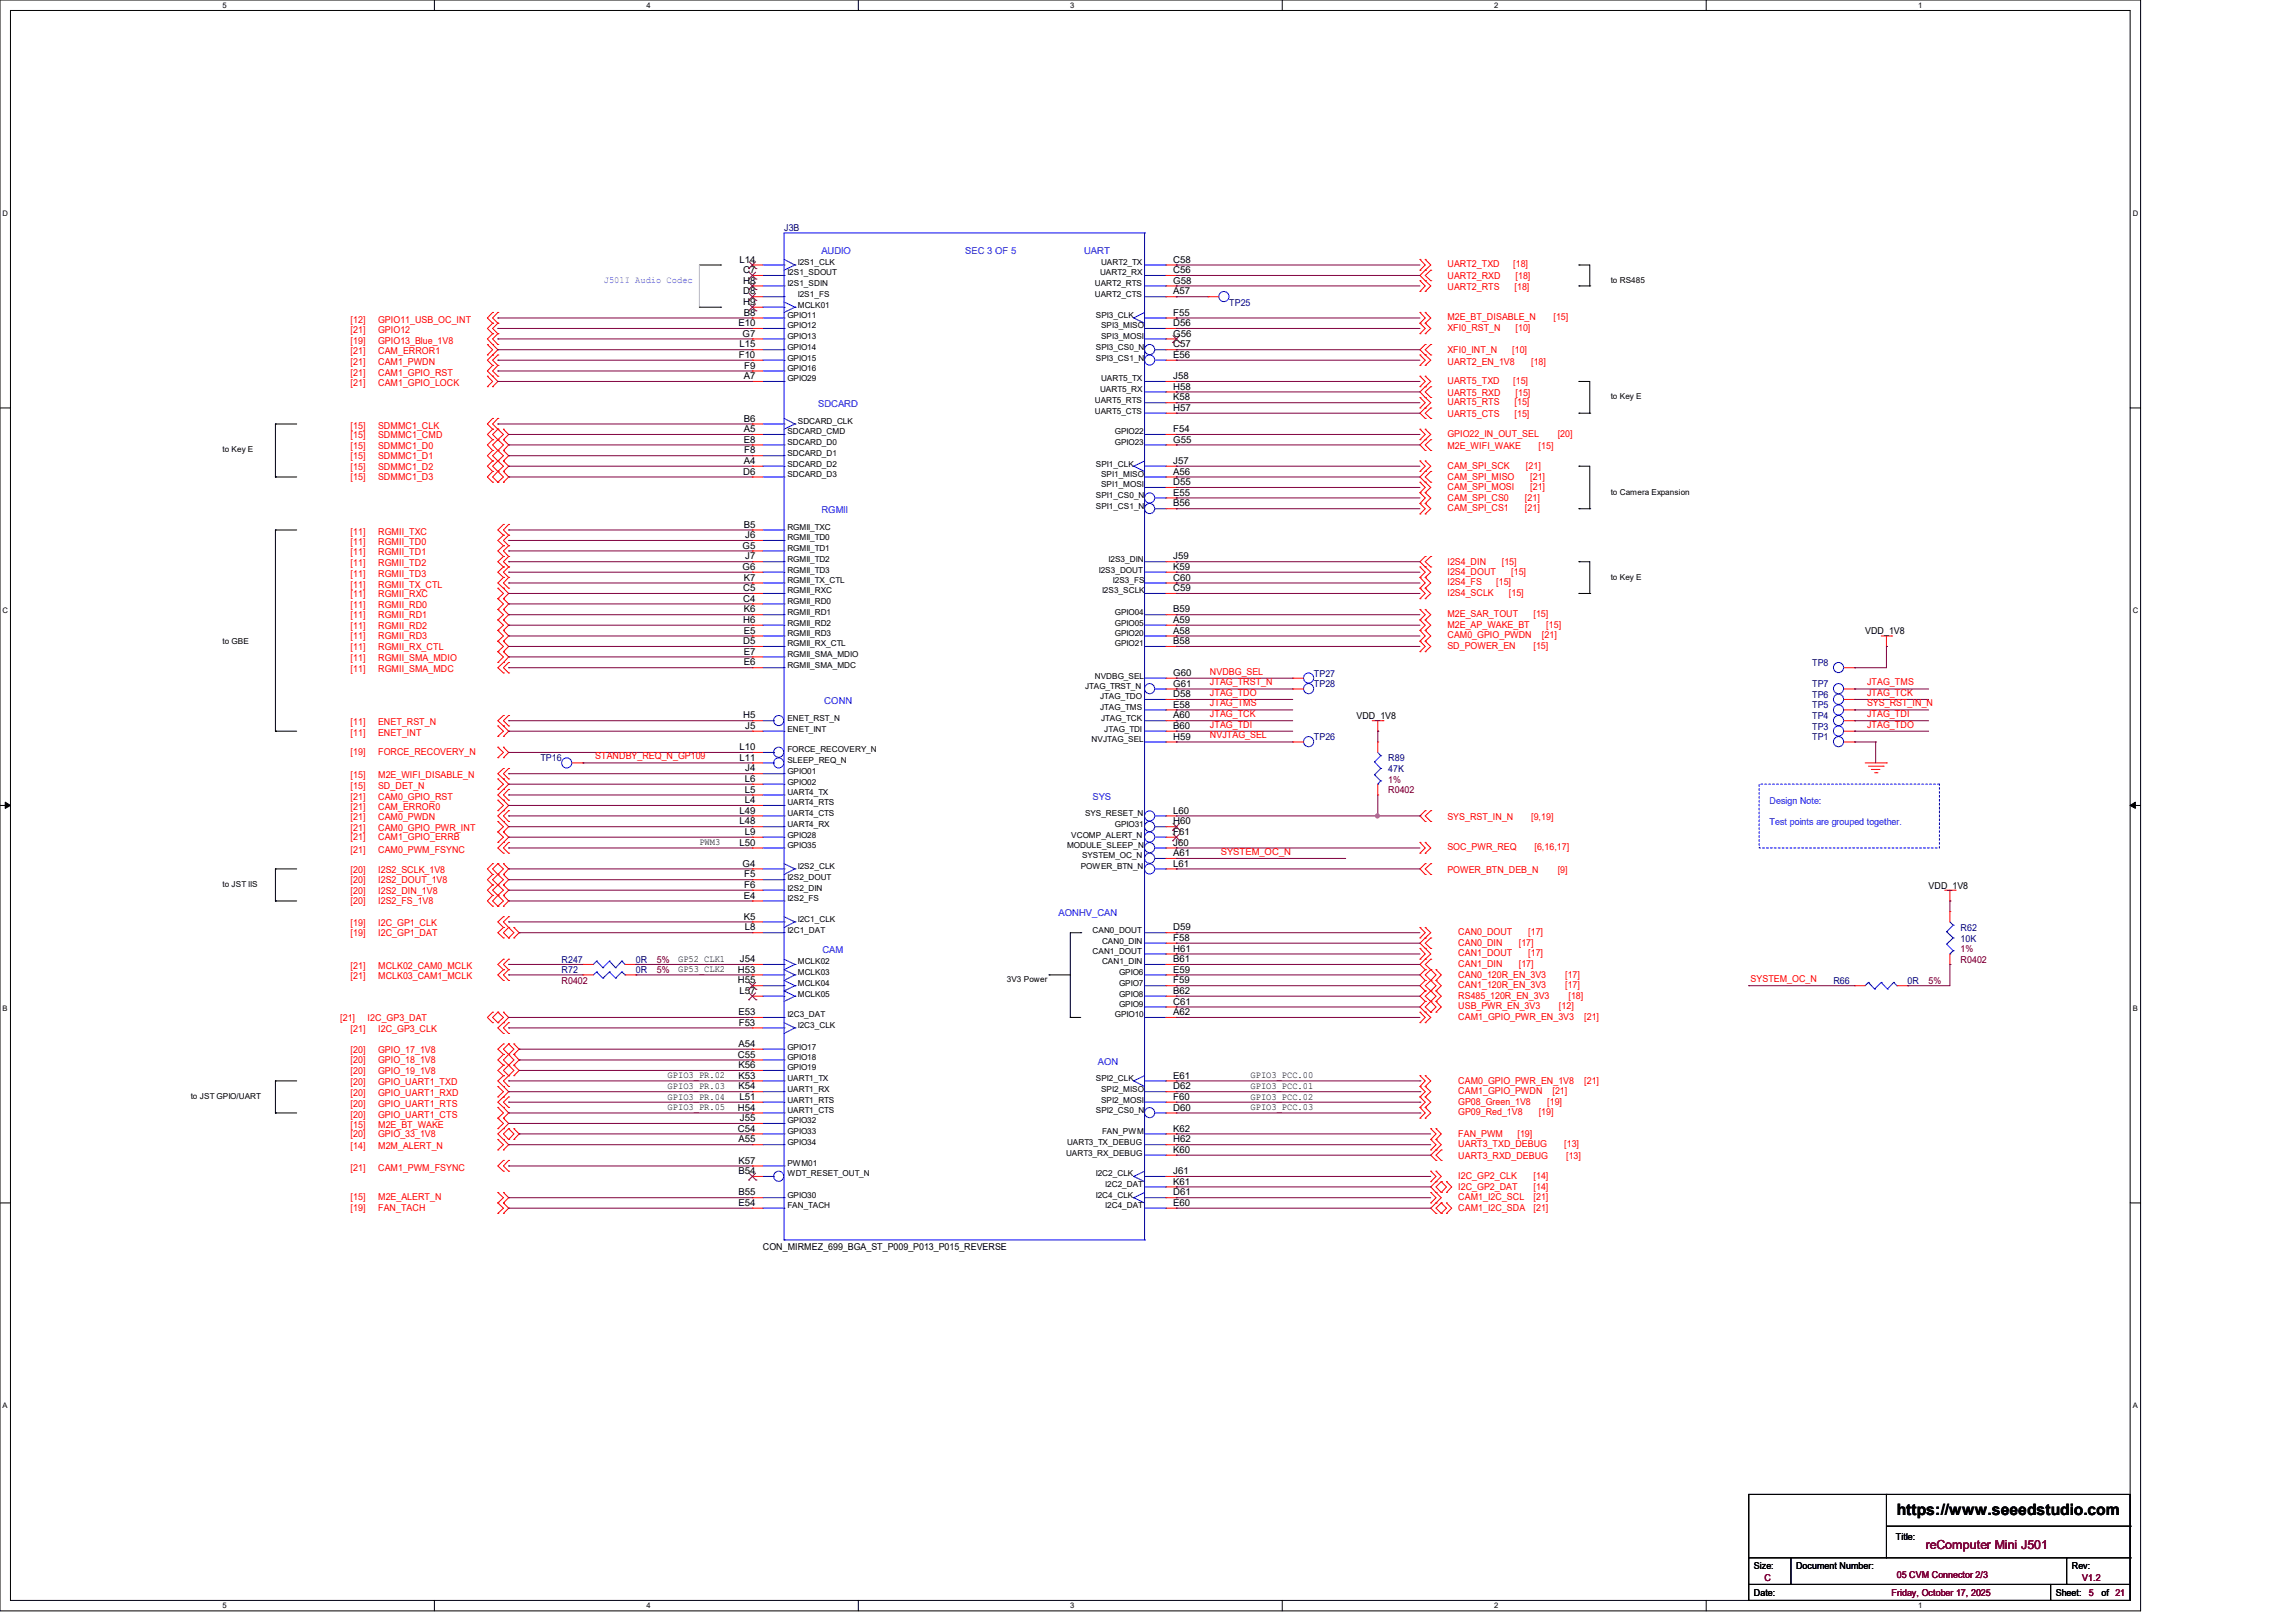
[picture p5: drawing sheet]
<svg xmlns="http://www.w3.org/2000/svg" width="297mm" height="210mm" viewBox="0 0 297 210" stroke-linecap="round" stroke-linejoin="round" font-family="sans-serif">
<defs><g id="words">
<text font-size="2" x="245.5" y="196.1">https://www.seeedstudio.com</text>
<text font-size="1.6" fill="#800000" x="249.2" y="200.4">reComputer Mini J501</text>
<g font-size="1.2" fill="#000080">
<text x="101.5" y="29.9">J3B</text>
<text x="159.1" y="39.5">TP25</text>
<text x="170" y="87.5">TP27</text>
<text x="170" y="88.9">TP28</text>
<text x="234.5" y="86.1">TP8</text>
<text x="234.5" y="88.9">TP7</text>
<text x="170" y="95.8">TP26</text>
<text x="234.5" y="94.4">TP3</text>
<text x="234.5" y="95.8">TP1</text>
<text x="234.5" y="90.3">TP6</text>
<text x="234.5" y="91.7">TP5</text>
<text x="234.5" y="93">TP4</text>
<text x="69.9" y="98.5">TP16</text>
<text x="179.7" y="98.5">R89</text>
<text x="179.7" y="99.9">47K</text>
<text x="72.7" y="124.6">R247</text>
<text x="72.7" y="125.9">R72</text>
<text x="82.3" y="124.6">0R</text>
<text x="82.3" y="125.9">0R</text>
<text x="253.7" y="120.4">R62</text>
<text x="253.7" y="121.8">10K</text>
<text x="237.3" y="127.3">R66</text>
<text x="246.9" y="127.3">0R</text>
</g>
<g font-size="1.2">
<text x="95.7" y="34">L14</text>
<text x="96.2" y="35.3">C7</text>
<text x="151.8" y="35.3">C56</text>
<text x="151.8" y="34">C58</text>
<text x="96.2" y="39.5">H9</text>
<text x="96.2" y="38.1">D8</text>
<text x="96.2" y="36.7">H8</text>
<text x="96.3" y="40.9">B8</text>
<text x="151.8" y="40.9">F55</text>
<text x="151.8" y="38.1">A57</text>
<text x="151.8" y="36.7">G58</text>
<text x="95.6" y="42.2">E10</text>
<text x="95.6" y="46.3">F10</text>
<text x="95.7" y="45">L15</text>
<text x="96.1" y="43.6">G7</text>
<text x="96.3" y="47.7">F9</text>
<text x="151.8" y="46.3">E56</text>
<text x="151.8" y="45">C57</text>
<text x="151.8" y="43.6">G56</text>
<text x="151.8" y="42.2">D56</text>
<text x="96.3" y="49.1">A7</text>
<text x="151.8" y="53.2">H57</text>
<text x="151.8" y="51.8">K58</text>
<text x="151.8" y="50.4">H58</text>
<text x="151.8" y="49.1">J58</text>
<text x="96.3" y="57.3">E8</text>
<text x="96.3" y="55.9">A5</text>
<text x="96.3" y="54.6">B6</text>
<text x="96.3" y="58.7">F8</text>
<text x="151.8" y="57.3">G55</text>
<text x="151.8" y="55.9">F54</text>
<text x="96.2" y="61.4">D6</text>
<text x="96.3" y="60">A4</text>
<text x="151.8" y="65.5">B56</text>
<text x="151.8" y="64.1">E55</text>
<text x="151.8" y="62.8">D55</text>
<text x="151.8" y="61.4">A56</text>
<text x="151.8" y="60">J57</text>
<text x="96.1" y="71">G5</text>
<text x="96.3" y="68.3">B5</text>
<text x="96.4" y="69.6">J6</text>
<text x="96.1" y="73.7">G6</text>
<text x="96.2" y="77.9">C4</text>
<text x="96.2" y="76.5">C5</text>
<text x="96.3" y="75.1">K7</text>
<text x="96.4" y="72.4">J7</text>
<text x="151.8" y="76.5">C59</text>
<text x="151.8" y="75.1">C60</text>
<text x="151.8" y="73.7">K59</text>
<text x="151.8" y="72.4">J59</text>
<text x="96.2" y="83.4">D5</text>
<text x="96.2" y="80.6">H6</text>
<text x="96.3" y="82">E5</text>
<text x="96.3" y="79.2">K6</text>
<text x="151.8" y="83.4">B58</text>
<text x="151.8" y="82">A58</text>
<text x="151.8" y="80.6">A59</text>
<text x="151.8" y="79.2">B59</text>
<text x="241.4" y="82">VDD_1V8</text>
<text x="96.3" y="86.1">E6</text>
<text x="96.3" y="84.7">E7</text>
<text x="151.8" y="88.9">G61</text>
<text x="151.8" y="87.5">G60</text>
<text x="96.2" y="93">H5</text>
<text x="96.4" y="94.3">J5</text>
<text x="151.8" y="95.7">H59</text>
<text x="151.8" y="94.3">B60</text>
<text x="151.8" y="93">A60</text>
<text x="151.8" y="91.6">E58</text>
<text x="151.8" y="90.2">D58</text>
<text x="175.6" y="93">VDD_1V8</text>
<text x="95.7" y="98.4">L11</text>
<text x="95.7" y="97.1">L10</text>
<text x="96.4" y="101.2">L6</text>
<text x="96.4" y="99.8">J4</text>
<text x="95.7" y="106.7">L48</text>
<text x="95.7" y="105.3">L49</text>
<text x="96.4" y="103.9">L4</text>
<text x="96.4" y="102.6">L5</text>
<text x="151.8" y="106.7">H60</text>
<text x="151.8" y="105.3">L60</text>
<text x="90.5" y="109.3">PWM3</text>
<text x="95.7" y="109.4">L50</text>
<text x="96.1" y="112.1">G4</text>
<text x="96.3" y="113.5">F5</text>
<text x="96.4" y="108">L9</text>
<text x="151.8" y="112.1">L61</text>
<text x="151.8" y="110.8">A61</text>
<text x="151.8" y="109.4">J60</text>
<text x="151.8" y="108">F61</text>
<text x="96.3" y="119">K5</text>
<text x="96.3" y="116.3">E4</text>
<text x="96.3" y="114.9">F6</text>
<text x="249.6" y="115">VDD_1V8</text>
<text x="87.8" y="124.5">GP52_CLK1</text>
<text x="87.8" y="125.8">GP53_CLK2</text>
<text x="95.5" y="125.9">H53</text>
<text x="95.8" y="124.5">J54</text>
<text x="96.4" y="120.4">L8</text>
<text x="151.8" y="125.9">E59</text>
<text x="151.8" y="124.5">B61</text>
<text x="151.8" y="123.1">H61</text>
<text x="151.8" y="121.7">F58</text>
<text x="151.8" y="120.4">D59</text>
<text x="95.5" y="127.3">H55</text>
<text x="95.6" y="131.4">E53</text>
<text x="95.7" y="128.6">L57</text>
<text x="151.8" y="131.4">A62</text>
<text x="151.8" y="130">C61</text>
<text x="151.8" y="128.6">B62</text>
<text x="151.8" y="127.3">F59</text>
<text x="95.5" y="136.9">C55</text>
<text x="95.6" y="135.5">A54</text>
<text x="95.6" y="132.7">F53</text>
<text x="86.4" y="139.5">GPIO3_PR.02</text>
<text x="86.4" y="140.9">GPIO3_PR.03</text>
<text x="86.4" y="142.3">GPIO3_PR.04</text>
<text x="86.4" y="143.6">GPIO3_PR.05</text>
<text x="95.5" y="143.7">H54</text>
<text x="95.6" y="141">K54</text>
<text x="95.6" y="139.6">K53</text>
<text x="95.6" y="138.2">K56</text>
<text x="95.7" y="142.3">L51</text>
<text x="151.8" y="143.7">D60</text>
<text x="151.8" y="142.3">F60</text>
<text x="151.8" y="141">D62</text>
<text x="151.8" y="139.6">E61</text>
<text x="161.8" y="139.5">GPIO3_PCC.00</text>
<text x="161.8" y="140.9">GPIO3_PCC.01</text>
<text x="161.8" y="142.3">GPIO3_PCC.02</text>
<text x="161.8" y="143.6">GPIO3_PCC.03</text>
<text x="95.5" y="146.4">C54</text>
<text x="95.6" y="147.8">A55</text>
<text x="95.8" y="145.1">J55</text>
<text x="151.8" y="149.2">K60</text>
<text x="151.8" y="147.8">H62</text>
<text x="151.8" y="146.4">K62</text>
<text x="95.6" y="154.7">B55</text>
<text x="95.6" y="151.9">B54</text>
<text x="95.6" y="150.6">K57</text>
<text x="151.8" y="154.7">D61</text>
<text x="151.8" y="153.3">K61</text>
<text x="151.8" y="151.9">J61</text>
<text x="95.6" y="156">E54</text>
<text x="98.7" y="161.8">CON_MIRMEZ_699_BGA_ST_P009_P013_P015_REVERSE</text>
<text x="151.8" y="156">E60</text>
<text x="227" y="203">Size:</text>
<text x="232.5" y="203">Document Number:</text>
<text x="245.4" y="199.3">Title:</text>
<text x="268.1" y="203">Rev:</text>
<text x="227" y="206.6">Date:</text>
<text x="266.1" y="206.6">Sheet:</text>
<text x="272" y="206.6">of 21</text>
</g>
<g font-size="1.2" fill="#00f">
<text x="106.3" y="32.8">AUDIO</text>
<text x="124.9" y="32.8">SEC 3 OF 5</text>
<text x="140.3" y="32.8">UART</text>
<text x="105.9" y="52.7">SDCARD</text>
<text x="106.3" y="66.4">RGMII</text>
<text x="106.7" y="91.1">CONN</text>
<text x="141.4" y="103.5">SYS</text>
<text x="229" y="104">Design Note:</text>
<text x="229" y="106.7">Test points are grouped together.</text>
<text x="137" y="118.5">AONHV_CAN</text>
<text x="106.4" y="123.3">CAM</text>
<text x="142.1" y="137.8">AON</text>
</g>
<g font-size="1.2" fill="#f00">
<text x="187.3" y="34.6">UART2_TXD</text>
<text x="195.8" y="34.6">[18]</text>
<text x="45.4" y="41.7">[12]</text>
<text x="48.9" y="41.7">GPIO11_USB_OC_INT</text>
<text x="187.3" y="36.1">UART2_RXD</text>
<text x="187.3" y="37.5">UART2_RTS</text>
<text x="187.3" y="41.4">M2E_BT_DISABLE_N</text>
<text x="196" y="37.5">[18]</text>
<text x="196.1" y="36.1">[18]</text>
<text x="201" y="41.4">[15]</text>
<text x="45.4" y="45.8">[21]</text>
<text x="45.4" y="43.1">[21]</text>
<text x="45.4" y="44.4">[19]</text>
<text x="45.4" y="47.2">[21]</text>
<text x="48.9" y="45.8">CAM_ERROR1</text>
<text x="48.9" y="43.1">GPIO12</text>
<text x="48.9" y="44.4">GPIO13_Blue_1V8</text>
<text x="48.9" y="47.2">CAM1_PWDN</text>
<text x="187.3" y="45.7">XFI0_INT_N</text>
<text x="187.3" y="42.8">XFI0_RST_N</text>
<text x="187.3" y="47.2">UART2_EN_1V8</text>
<text x="195.7" y="45.7">[10]</text>
<text x="196.1" y="42.8">[10]</text>
<text x="198.2" y="47.2">[18]</text>
<text x="45.4" y="50">[21]</text>
<text x="45.4" y="48.6">[21]</text>
<text x="48.9" y="50">CAM1_GPIO_LOCK</text>
<text x="48.9" y="48.6">CAM1_GPIO_RST</text>
<text x="187.3" y="51.2">UART5_RXD</text>
<text x="187.3" y="53.9">UART5_CTS</text>
<text x="187.3" y="49.7">UART5_TXD</text>
<text x="187.3" y="52.4">UART5_RTS</text>
<text x="195.8" y="49.7">[15]</text>
<text x="196" y="53.9">[15]</text>
<text x="196" y="52.4">[15]</text>
<text x="196.1" y="51.2">[15]</text>
<text x="45.4" y="55.5">[15]</text>
<text x="45.4" y="56.7">[15]</text>
<text x="45.4" y="58">[15]</text>
<text x="45.4" y="59.4">[15]</text>
<text x="48.9" y="55.5">SDMMC1_CLK</text>
<text x="48.9" y="56.7">SDMMC1_CMD</text>
<text x="48.9" y="58">SDMMC1_D0</text>
<text x="48.9" y="59.4">SDMMC1_D1</text>
<text x="187.3" y="58">M2E_WIFI_WAKE</text>
<text x="187.3" y="56.6">GPIO22_IN_OUT_SEL</text>
<text x="199.1" y="58">[15]</text>
<text x="201.6" y="56.6">[20]</text>
<text x="45.4" y="60.8">[15]</text>
<text x="45.4" y="62.1">[15]</text>
<text x="48.9" y="60.8">SDMMC1_D2</text>
<text x="48.9" y="62.1">SDMMC1_D3</text>
<text x="187.3" y="62.1">CAM_SPI_MISO</text>
<text x="187.3" y="60.7">CAM_SPI_SCK</text>
<text x="187.3" y="63.4">CAM_SPI_MOSI</text>
<text x="187.3" y="64.8">CAM_SPI_CS0</text>
<text x="197.4" y="64.8">[21]</text>
<text x="197.5" y="60.7">[21]</text>
<text x="198" y="62.1">[21]</text>
<text x="198" y="63.4">[21]</text>
<text x="45.4" y="69.2">[11]</text>
<text x="45.4" y="70.5">[11]</text>
<text x="45.4" y="71.9">[11]</text>
<text x="48.9" y="69.2">RGMII_TXC</text>
<text x="48.9" y="70.5">RGMII_TD0</text>
<text x="48.9" y="71.9">RGMII_TD1</text>
<text x="187.3" y="66.1">CAM_SPI_CS1</text>
<text x="197.4" y="66.1">[21]</text>
<text x="45.4" y="73.3">[11]</text>
<text x="45.4" y="74.6">[11]</text>
<text x="45.4" y="76">[11]</text>
<text x="45.4" y="77.3">[11]</text>
<text x="48.9" y="73.3">RGMII_TD2</text>
<text x="48.9" y="74.6">RGMII_TD3</text>
<text x="48.9" y="76">RGMII_TX_CTL</text>
<text x="48.9" y="77.3">RGMII_RXC</text>
<text x="187.3" y="73.2">I2S4_DIN</text>
<text x="187.3" y="74.4">I2S4_DOUT</text>
<text x="187.3" y="75.7">I2S4_FS</text>
<text x="187.3" y="77.1">I2S4_SCLK</text>
<text x="193.6" y="75.7">[15]</text>
<text x="194.4" y="73.2">[15]</text>
<text x="195.3" y="77.1">[15]</text>
<text x="195.6" y="74.4">[15]</text>
<text x="45.4" y="78.6">[11]</text>
<text x="45.4" y="80">[11]</text>
<text x="45.4" y="81.4">[11]</text>
<text x="45.4" y="82.7">[11]</text>
<text x="48.9" y="78.6">RGMII_RD0</text>
<text x="48.9" y="80">RGMII_RD1</text>
<text x="48.9" y="81.4">RGMII_RD2</text>
<text x="48.9" y="82.7">RGMII_RD3</text>
<text x="187.3" y="79.8">M2E_SAR_TOUT</text>
<text x="187.3" y="81.2">M2E_AP_WAKE_BT</text>
<text x="187.3" y="82.6">CAM0_GPIO_PWDN</text>
<text x="187.3" y="84">SD_POWER_EN</text>
<text x="198.4" y="79.8">[15]</text>
<text x="198.4" y="84">[15]</text>
<text x="199.6" y="82.6">[21]</text>
<text x="200.1" y="81.2">[15]</text>
<text x="45.4" y="84.1">[11]</text>
<text x="45.4" y="85.5">[11]</text>
<text x="45.4" y="87">[11]</text>
<text x="48.9" y="84.1">RGMII_RX_CTL</text>
<text x="48.9" y="85.5">RGMII_SMA_MDIO</text>
<text x="48.9" y="87">RGMII_SMA_MDC</text>
<text x="156.6" y="87.3">NVDBG_SEL</text>
<text x="156.6" y="88.7">JTAG_TRST_N</text>
<text x="241.6" y="88.7">JTAG_TMS</text>
<text x="45.4" y="93.9">[11]</text>
<text x="45.4" y="95.2">[11]</text>
<text x="48.9" y="93.9">ENET_RST_N</text>
<text x="48.9" y="95.2">ENET_INT</text>
<text x="156.6" y="90">JTAG_TDO</text>
<text x="156.6" y="91.4">JTAG_TMS</text>
<text x="156.6" y="92.8">JTAG_TCK</text>
<text x="156.6" y="94.1">JTAG_TDI</text>
<text x="156.6" y="95.5">NVJTAG_SEL</text>
<text x="241.6" y="90">JTAG_TCK</text>
<text x="241.6" y="91.4">SYS_RST_IN_N</text>
<text x="241.6" y="92.8">JTAG_TDI</text>
<text x="241.6" y="94.1">JTAG_TDO</text>
<text x="45.4" y="100.7">[15]</text>
<text x="45.4" y="97.7">[19]</text>
<text x="48.9" y="100.7">M2E_WIFI_DISABLE_N</text>
<text x="48.9" y="97.7">FORCE_RECOVERY_N</text>
<text x="77" y="98.3">STANDBY_REQ_N_GP109</text>
<text x="45.4" y="103.5">[21]</text>
<text x="45.4" y="106.2">[21]</text>
<text x="45.4" y="102.1">[15]</text>
<text x="45.4" y="104.8">[21]</text>
<text x="45.4" y="107.6">[21]</text>
<text x="48.9" y="103.5">CAM0_GPIO_RST</text>
<text x="48.9" y="106.2">CAM0_PWDN</text>
<text x="48.9" y="102.1">SD_DET_N</text>
<text x="48.9" y="104.8">CAM_ERROR0</text>
<text x="48.9" y="107.6">CAM0_GPIO_PWR_INT</text>
<text x="187.3" y="106">SYS_RST_IN_N</text>
<text x="198.2" y="106">[9,19]</text>
<text x="45.4" y="110.3">[21]</text>
<text x="45.4" y="108.7">[21]</text>
<text x="45.4" y="112.9">[20]</text>
<text x="48.9" y="110.3">CAM0_PWM_FSYNC</text>
<text x="48.9" y="108.7">CAM1_GPIO_ERRB</text>
<text x="48.9" y="112.9">I2S2_SCLK_1V8</text>
<text x="158" y="110.6">SYSTEM_OC_N</text>
<text x="187.3" y="112.9">POWER_BTN_DEB_N</text>
<text x="187.3" y="110">SOC_PWR_REQ</text>
<text x="198.6" y="110">[6,16,17]</text>
<text x="201.6" y="112.9">[9]</text>
<text x="45.4" y="119.9">[19]</text>
<text x="45.4" y="114.3">[20]</text>
<text x="45.4" y="115.7">[20]</text>
<text x="45.4" y="117">[20]</text>
<text x="48.9" y="119.9">I2C_GP1_CLK</text>
<text x="48.9" y="114.3">I2S2_DOUT_1V8</text>
<text x="48.9" y="115.7">I2S2_DIN_1V8</text>
<text x="48.9" y="117">I2S2_FS_1V8</text>
<text x="45.4" y="125.4">[21]</text>
<text x="45.4" y="121.2">[19]</text>
<text x="48.9" y="125.4">MCLK02_CAM0_MCLK</text>
<text x="48.9" y="121.2">I2C_GP1_DAT</text>
<text x="188.7" y="122.4">CAN0_DIN</text>
<text x="188.7" y="125.1">CAN1_DIN</text>
<text x="188.7" y="121">CAN0_DOUT</text>
<text x="188.7" y="123.7">CAN1_DOUT</text>
<text x="196.6" y="122.4">[17]</text>
<text x="196.6" y="125.1">[17]</text>
<text x="197.8" y="121">[17]</text>
<text x="197.8" y="123.7">[17]</text>
<text x="45.4" y="126.7">[21]</text>
<text x="48.9" y="126.7">MCLK03_CAM1_MCLK</text>
<text x="188.7" y="132">CAM1_GPIO_PWR_EN_3V3</text>
<text x="188.7" y="126.5">CAN0_120R_EN_3V3</text>
<text x="188.7" y="127.8">CAN1_120R_EN_3V3</text>
<text x="188.7" y="129.2">RS485_120R_EN_3V3</text>
<text x="188.7" y="130.6">USB_PWR_EN_3V3</text>
<text x="201.8" y="130.6">[12]</text>
<text x="202.6" y="126.5">[17]</text>
<text x="202.6" y="127.8">[17]</text>
<text x="203" y="129.2">[18]</text>
<text x="205" y="132">[21]</text>
<text x="226.6" y="127.1">SYSTEM_OC_N</text>
<text x="44" y="132.1">[21]</text>
<text x="45.4" y="136.2">[20]</text>
<text x="45.4" y="137.6">[20]</text>
<text x="45.4" y="133.6">[21]</text>
<text x="47.6" y="132.1">I2C_GP3_DAT</text>
<text x="48.9" y="136.2">GPIO_17_1V8</text>
<text x="48.9" y="137.6">GPIO_18_1V8</text>
<text x="48.9" y="133.6">I2C_GP3_CLK</text>
<text x="45.4" y="140.5">[20]</text>
<text x="45.4" y="143.2">[20]</text>
<text x="45.4" y="141.9">[20]</text>
<text x="45.4" y="139">[20]</text>
<text x="48.9" y="140.5">GPIO_UART1_TXD</text>
<text x="48.9" y="143.2">GPIO_UART1_RTS</text>
<text x="48.9" y="141.9">GPIO_UART1_RXD</text>
<text x="48.9" y="139">GPIO_19_1V8</text>
<text x="188.7" y="140.2">CAM0_GPIO_PWR_EN_1V8</text>
<text x="188.7" y="141.6">CAM1_GPIO_PWDN</text>
<text x="188.7" y="143">GP08_Green_1V8</text>
<text x="200.2" y="143">[19]</text>
<text x="200.9" y="141.6">[21]</text>
<text x="205" y="140.2">[21]</text>
<text x="45.4" y="144.6">[20]</text>
<text x="45.4" y="146">[15]</text>
<text x="45.4" y="148.7">[14]</text>
<text x="45.4" y="147.2">[20]</text>
<text x="48.9" y="144.6">GPIO_UART1_CTS</text>
<text x="48.9" y="146">M2E_BT_WAKE</text>
<text x="48.9" y="148.7">M2M_ALERT_N</text>
<text x="48.9" y="147.2">GPIO_33_1V8</text>
<text x="188.7" y="149.9">UART3_RXD_DEBUG</text>
<text x="188.7" y="147.1">FAN_PWM</text>
<text x="188.7" y="148.4">UART3_TXD_DEBUG</text>
<text x="188.7" y="144.3">GP09_Red_1V8</text>
<text x="196.4" y="147.1">[19]</text>
<text x="199.1" y="144.3">[19]</text>
<text x="202.4" y="148.4">[13]</text>
<text x="202.7" y="149.9">[13]</text>
<text x="45.4" y="151.5">[21]</text>
<text x="45.4" y="155.3">[15]</text>
<text x="48.9" y="151.5">CAM1_PWM_FSYNC</text>
<text x="48.9" y="155.3">M2E_ALERT_N</text>
<text x="188.7" y="152.6">I2C_GP2_CLK</text>
<text x="188.7" y="155.3">CAM1_I2C_SCL</text>
<text x="188.7" y="153.9">I2C_GP2_DAT</text>
<text x="198.5" y="152.6">[14]</text>
<text x="198.5" y="155.3">[21]</text>
<text x="198.5" y="153.9">[14]</text>
<text x="45.4" y="156.7">[19]</text>
<text x="48.9" y="156.7">FAN_TACH</text>
<text x="188.7" y="156.7">CAM1_I2C_SDA</text>
<text x="198.5" y="156.7">[21]</text>
</g>
<text font-size="1.2" fill="#0080ff" x="78.1" y="36.7">J501I Audio Codec</text>
<g font-size="1.2" fill="#800000">
<text x="179.7" y="101.3">1%</text>
<text x="179.7" y="102.6">R0402</text>
<text x="85" y="124.6">5%</text>
<text x="85" y="125.9">5%</text>
<text x="253.7" y="123.2">1%</text>
<text x="253.7" y="124.6">R0402</text>
<text x="72.7" y="127.3">R0402</text>
<text x="249.6" y="127.3">5%</text>
<text x="228.3" y="204.6">C</text>
<text x="244.8" y="206.6">Friday, October 17, 2025</text>
<text x="245.5" y="204.1">05 CVM Connector 2/3</text>
<text x="269.5" y="204.6">V1.2</text>
<text x="270.3" y="206.6">5</text>
</g>
<g font-size="1.1">
<text x="101.9" y="35.6">I2S1_SDOUT</text>
<text x="103.3" y="34.3">I2S1_CLK</text>
<text x="142.4" y="35.6">UART2_RX</text>
<text x="142.5" y="34.3">UART2_TX</text>
<text x="101.9" y="41.1">GPIO11</text>
<text x="101.9" y="37">I2S1_SDIN</text>
<text x="103.3" y="39.8">MCLK01</text>
<text x="103.3" y="38.4">I2S1_FS</text>
<text x="141.7" y="38.4">UART2_CTS</text>
<text x="141.7" y="37">UART2_RTS</text>
<text x="141.8" y="41.1">SPI3_CLK</text>
<text x="208.4" y="36.6">to RS485</text>
<text x="101.9" y="46.7">GPIO15</text>
<text x="101.9" y="45.3">GPIO14</text>
<text x="101.9" y="43.9">GPIO13</text>
<text x="101.9" y="42.5">GPIO12</text>
<text x="141.8" y="46.7">SPI3_CS1_N</text>
<text x="141.8" y="45.3">SPI3_CS0_N</text>
<text x="142.5" y="43.9">SPI3_MOSI</text>
<text x="142.5" y="42.5">SPI3_MISO</text>
<text x="101.9" y="49.4">GPIO29</text>
<text x="101.9" y="48">GPIO16</text>
<text x="141.7" y="53.5">UART5_CTS</text>
<text x="141.7" y="52.1">UART5_RTS</text>
<text x="142.4" y="50.8">UART5_RX</text>
<text x="142.5" y="49.4">UART5_TX</text>
<text x="208.4" y="51.7">to Key E</text>
<text x="28.8" y="58.5">to Key E</text>
<text x="101.9" y="59">SDCARD_D1</text>
<text x="101.9" y="57.6">SDCARD_D0</text>
<text x="101.9" y="56.2">SDCARD_CMD</text>
<text x="103.3" y="54.9">SDCARD_CLK</text>
<text x="144.3" y="57.6">GPIO23</text>
<text x="144.3" y="56.2">GPIO22</text>
<text x="101.9" y="61.7">SDCARD_D3</text>
<text x="101.9" y="60.4">SDCARD_D2</text>
<text x="141.8" y="65.8">SPI1_CS1_N</text>
<text x="141.8" y="64.5">SPI1_CS0_N</text>
<text x="141.8" y="60.4">SPI1_CLK</text>
<text x="142.5" y="63.1">SPI1_MOSI</text>
<text x="142.5" y="61.7">SPI1_MISO</text>
<text x="208.4" y="64.1">to Camera Expansion</text>
<text x="101.9" y="71.3">RGMII_TD1</text>
<text x="101.9" y="69.9">RGMII_TD0</text>
<text x="101.9" y="68.6">RGMII_TXC</text>
<text x="101.9" y="76.8">RGMII_RXC</text>
<text x="101.9" y="75.4">RGMII_TX_CTL</text>
<text x="101.9" y="74.1">RGMII_TD3</text>
<text x="101.9" y="72.7">RGMII_TD2</text>
<text x="142.2" y="74.1">I2S3_DOUT</text>
<text x="142.6" y="76.8">I2S3_SCLK</text>
<text x="143.5" y="72.7">I2S3_DIN</text>
<text x="144" y="75.4">I2S3_FS</text>
<text x="208.4" y="75">to Key E</text>
<text x="28.8" y="83.3">to GBE</text>
<text x="101.9" y="83.7">RGMII_RX_CTL</text>
<text x="101.9" y="82.3">RGMII_RD3</text>
<text x="101.9" y="80.9">RGMII_RD2</text>
<text x="101.9" y="79.5">RGMII_RD1</text>
<text x="101.9" y="78.2">RGMII_RD0</text>
<text x="144.3" y="83.7">GPIO21</text>
<text x="144.3" y="82.3">GPIO20</text>
<text x="144.3" y="80.9">GPIO05</text>
<text x="144.3" y="79.5">GPIO04</text>
<text x="101.9" y="86.4">RGMII_SMA_MDC</text>
<text x="101.9" y="85">RGMII_SMA_MDIO</text>
<text x="140.4" y="89.2">JTAG_TRST_N</text>
<text x="141.7" y="87.8">NVDBG_SEL</text>
<text x="101.9" y="94.7">ENET_INT</text>
<text x="101.9" y="93.3">ENET_RST_N</text>
<text x="142.4" y="91.9">JTAG_TMS</text>
<text x="142.4" y="90.5">JTAG_TDO</text>
<text x="142.5" y="93.3">JTAG_TCK</text>
<text x="142.9" y="94.7">JTAG_TDI</text>
<text x="101.9" y="101.5">GPIO02</text>
<text x="101.9" y="100.1">GPIO01</text>
<text x="101.9" y="98.8">SLEEP_REQ_N</text>
<text x="101.9" y="97.4">FORCE_RECOVERY_N</text>
<text x="141.3" y="96">NVJTAG_SEL</text>
<text x="101.9" y="107">UART4_RX</text>
<text x="101.9" y="105.6">UART4_CTS</text>
<text x="101.9" y="104.2">UART4_RTS</text>
<text x="101.9" y="102.9">UART4_TX</text>
<text x="140.4" y="105.6">SYS_RESET_N</text>
<text x="144.3" y="107">GPIO31</text>
<text x="101.9" y="113.8">I2S2_DOUT</text>
<text x="101.9" y="109.7">GPIO35</text>
<text x="101.9" y="108.4">GPIO28</text>
<text x="103.3" y="112.5">I2S2_CLK</text>
<text x="138.1" y="109.7">MODULE_SLEEP_N</text>
<text x="138.6" y="108.4">VCOMP_ALERT_N</text>
<text x="139.9" y="112.5">POWER_BTN_N</text>
<text x="140" y="111.1">SYSTEM_OC_N</text>
<text x="28.8" y="114.8">to JST IIS</text>
<text x="101.9" y="116.6">I2S2_FS</text>
<text x="101.9" y="115.2">I2S2_DIN</text>
<text x="103.3" y="119.3">I2C1_CLK</text>
<text x="101.9" y="120.7">I2C1_DAT</text>
<text x="103.3" y="124.8">MCLK02</text>
<text x="141.4" y="123.4">CAN1_DOUT</text>
<text x="141.4" y="120.7">CAN0_DOUT</text>
<text x="142.6" y="124.8">CAN1_DIN</text>
<text x="142.6" y="122.1">CAN0_DIN</text>
<text x="101.9" y="131.7">I2C3_DAT</text>
<text x="103.3" y="128.9">MCLK05</text>
<text x="103.3" y="127.6">MCLK04</text>
<text x="103.3" y="126.2">MCLK03</text>
<text x="130.3" y="127.1">3V3 Power</text>
<text x="144.3" y="131.7">GPIO10</text>
<text x="144.8" y="130.3">GPIO9</text>
<text x="144.8" y="128.9">GPIO8</text>
<text x="144.8" y="127.6">GPIO7</text>
<text x="144.8" y="126.2">GPIO6</text>
<text x="101.9" y="137.2">GPIO18</text>
<text x="101.9" y="135.8">GPIO17</text>
<text x="103.3" y="133.1">I2C3_CLK</text>
<text x="24.7" y="142.2">to JST GPIO/UART</text>
<text x="101.9" y="142.7">UART1_RTS</text>
<text x="101.9" y="141.3">UART1_RX</text>
<text x="101.9" y="139.9">UART1_TX</text>
<text x="101.9" y="138.5">GPIO19</text>
<text x="141.8" y="139.9">SPI2_CLK</text>
<text x="142.5" y="142.7">SPI2_MOSI</text>
<text x="142.5" y="141.3">SPI2_MISO</text>
<text x="101.9" y="148.1">GPIO34</text>
<text x="101.9" y="146.8">GPIO33</text>
<text x="101.9" y="145.4">GPIO32</text>
<text x="101.9" y="144">UART1_CTS</text>
<text x="138" y="149.5">UART3_RX_DEBUG</text>
<text x="138.1" y="148.1">UART3_TX_DEBUG</text>
<text x="141.8" y="144">SPI2_CS0_N</text>
<text x="142.6" y="146.8">FAN_PWM</text>
<text x="101.9" y="155">GPIO30</text>
<text x="101.9" y="152.2">WDT_RESET_OUT_N</text>
<text x="101.9" y="150.9">PWM01</text>
<text x="141.8" y="155">I2C4_CLK</text>
<text x="141.8" y="152.2">I2C2_CLK</text>
<text x="143" y="153.6">I2C2_DAT</text>
<text x="101.9" y="156.4">FAN_TACH</text>
<text x="143" y="156.4">I2C4_DAT</text>
</g>
<g font-size="1">
<text x="28.8" y="1">5</text>
<text x="83.7" y="1">4</text>
<text x="138.5" y="1">3</text>
<text x="193.4" y="1">2</text>
<text x="248.2" y="1">1</text>
<text x=".3" y="27.9">D</text>
<text x="276" y="27.9">D</text>
<text x=".3" y="79.4">C</text>
<text x="276" y="79.4">C</text>
<text x=".3" y="130.8">B</text>
<text x="276" y="130.8">B</text>
<text x=".3" y="182.2">A</text>
<text x="276" y="182.2">A</text>
<text x="28.8" y="208.1">5</text>
<text x="83.7" y="208.1">4</text>
<text x="138.5" y="208.1">3</text>
<text x="193.4" y="208.1">2</text>
<text x="248.2" y="208.1">1</text>
</g>
</g></defs>
<path d="M0 0h277v208.4h-277zM1.4 1.4h274.3v205.7h-274.3z" fill="none" stroke="#000" stroke-width=".13"/>
<g fill="#fff">
<path d="M28.8 .1h.5v1.1h-.5z"/>
<path d="M28.8 207.2h.5v1.1h-.5z"/>
</g>
<path d="M56.2 0v1.4M56.2 207.1v1.3" fill="none" stroke="#000" stroke-width=".13"/>
<g fill="#fff">
<path d="M83.7 .1h.5v1.1h-.5z"/>
<path d="M83.7 207.2h.5v1.1h-.5z"/>
</g>
<path d="M111.1 0v1.4M111.1 207.1v1.3" fill="none" stroke="#000" stroke-width=".13"/>
<g fill="#fff">
<path d="M138.5 .1h.6v1.1h-.6z"/>
<path d="M138.5 207.2h.6v1.1h-.6z"/>
</g>
<path d="M165.9 0v1.4M165.9 207.1v1.3" fill="none" stroke="#000" stroke-width=".13"/>
<g fill="#fff">
<path d="M193.4 .1h.5v1.1h-.5z"/>
<path d="M193.4 207.2h.5v1.1h-.5z"/>
</g>
<path d="M220.8 0v1.4M220.8 207.1v1.3" fill="none" stroke="#000" stroke-width=".13"/>
<g fill="#fff">
<path d="M248.2 .1h.6v1.1h-.6z"/>
<path d="M248.2 207.2h.6v1.1h-.6z"/>
<path d="M.3 27.1h.8v1.1h-.8z"/>
<path d="M276 27.1h.7v1.1h-.7z"/>
<path d="M.3 78.5h.8v1.1h-.8z"/>
<path d="M276 78.5h.7v1.1h-.7z"/>
</g>
<path d="M0 52.8h1.4M275.7 52.8h1.3" fill="none" stroke="#000" stroke-width=".13"/>
<g fill="#fff">
<path d="M.3 129.9h.7v1.1h-.7z"/>
<path d="M276 129.9h.6v1.1h-.6z"/>
</g>
<path d="M0 104.2h1.4M275.7 104.2h1.3" fill="none" stroke="#000" stroke-width=".13"/>
<path d="M.7 103.8l.7 .4-.7 .4zM275.7 104.2l.7-.4v.8z" fill="#000" stroke="#000" stroke-width=".13"/>
<g fill="#fff">
<path d="M.3 181.4h.7v1.1h-.7z"/>
<path d="M276 181.4h.6v1.1h-.6z"/>
</g>
<g fill="none" stroke="#000" stroke-width=".13">
<path d="M90.5 34.3h2.8M90.5 39.8h2.8M93.3 34.3h.1M93.3 39.8h.1M204.3 34.3h.1M204.3 37h.1M204.3 34.3h1.4v2.7M204.3 37h1.4M205.7 37h.1M35.6 54.9h.1M35.6 54.9h2.8M35.6 54.9v6.8"/>
<path d="M204.3 49.4h.1M204.3 53.5h.1M204.3 49.4h1.4v4.1M204.3 53.5h1.4M205.7 53.5h.1M35.6 61.7h.1M35.6 68.6h.1M35.6 61.7h2.8M35.6 68.6v26M35.6 68.6h2.8M204.3 72.7h.1M204.3 76.8h.1"/>
<path d="M204.3 60.3h.1M204.3 65.8h.1M204.3 72.7h1.4v4.1M204.3 76.8h1.4M204.3 60.3h1.4v5.5M204.3 65.8h1.4M205.7 76.8h.1M205.7 65.8h.1M35.6 94.6h.1M35.6 94.6h2.8M35.6 116.6h.1M35.6 112.4h.1"/>
<path d="M35.6 112.4v4.2M35.6 112.4h2.8M35.6 116.6h2.8M35.6 139.9h.1M35.6 139.9v4.1M35.6 139.9h2.8M135.8 126.2h.1M135.8 126.2h2.7M138.5 131.7h.1M138.5 131.7h1.4M139.9 120.7h.1M139.9 120.7h-1.4v11"/>
<path d="M0 155.7h1.4M35.6 144h.1M35.6 144h2.8M275.7 155.7h1.3M226.3 193.4h49.4v13.7h-49.4zM244.1 193.4h.1M244.1 193.4v8.2M244.1 197.5h31.6M275.7 197.5h.1M226.3 205h.1M226.3 205h49.4M226.3 201.6h49.4"/>
<path d="M231.8 205h.1M231.8 201.6v3.4M265.4 207.1h.1M265.4 205v2.1M267.5 205h.1M267.5 201.6v3.4M275.7 201.6h.1"/>
</g>
<path d="M227.7 101.5h23.3v8.2h-23.3z" fill="none" stroke="#00f" stroke-width=".13" stroke-dasharray=".3 .3"/>
<path d="M90.5 39.8h.1M90.5 34.3v5.5" fill="none" stroke="#c0c0c0" stroke-width=".13"/>
<g fill="none" stroke="#f00" stroke-width=".13">
<path d="M97.4 39.8h.1M97.4 38.4h.1M97.4 37h.1M97.4 35.6h.1M97.4 34.3h.1M97.4 38.4h1.3M97.4 39.8h1.3M97.4 37h1.3M97.4 35.6h1.3M97.4 34.3h1.3M150.9 38.4h1.3M150.9 37h1.3"/>
<path d="M150.9 35.6h1.3M150.9 34.3h1.3M152.2 38.4h.1M152.2 37h.1M152.2 35.6h.1M152.2 34.3h.1M156.3 38.4h.1M156.3 38.4h1.4M183.8 35h.1M183.8 33.6h.1M183.8 37.7h.1M183.8 36.3h.1"/>
<path d="M183.8 33.6l.6 .7-.6 .7M183.8 36.3l.6 .7-.6 .7M184.4 35h.1M184.4 36.3h.1M184.4 33.6h.1M184.4 37.7h.1M184.4 35l-.6 .6 .6 .7M184.4 33.6l.8 .7-.8 .7M184.4 36.3l.8 .7-.8 .7M185.2 36.3h.1M185.2 35h.1M185.2 35l-.8 .6 .8 .7"/>
<path d="M63.1 44.6h.1M63.1 45.9h.1M63.1 48.7h.1M63.1 50h.1M63.1 44.6l.7 .7-.7 .6M63.1 48.7l.7 .7-.7 .6M63.8 45.9h.1M63.8 44.6h.1M63.8 50h.1M63.8 48.7h.1M63.8 41.8h.1M63.8 43.2h.1"/>
<path d="M63.8 47.3h.1M63.8 54.1h.1M63.8 55.5h.1M63.8 56.9h.1M63.8 58.3h.1M63.8 59.6h.1M63.8 40.4h.1M63.8 44.6l.6 .7-1.3 1.3 .7 .7M63.8 47.3l-.7 .7 1.3 1.4-.6 .6M63.8 41.8l-.7 .7 .7 .7M63.8 43.2l-.7 .7 .7 .7M63.8 54.1l-.7 .8 .7 .6"/>
<path d="M63.8 55.5l-.7 .7 .7 .7M63.8 58.3l-.7 .7 .7 .6M63.8 56.9l-.7 .7 .7 .7M63.8 59.6l-.7 .7 .7 .7M63.8 40.4l-.7 .7 .7 .7M64.4 41.8h.1M64.4 43.2h.1M64.4 44.6h.1M64.4 45.9h.1M64.4 47.3h.1M64.4 48.7h.1M64.4 54.1h.1"/>
<path d="M64.4 55.5h.1M64.4 56.9h.1M64.4 58.3h.1M64.4 59.6h.1M64.4 40.4h.1M64.4 41.8l-.6 .7 .6 .7M64.4 43.2l-.6 .7 .6 .7M64.4 45.9l-.6 .7 .6 .7M64.4 47.3l-.6 .7 .6 .7M64.4 54.1l-.6 .8 .6 .6M64.4 55.5l-.6 .7 .6 .7M64.4 55.5l.8 .7-.8 .7"/>
<path d="M64.4 56.9l-.6 .7 .6 .7M64.4 56.9l.8 .7-1.4 1.4 .6 .6M64.4 58.3l.8 .7-.8 .6M64.4 59.6l-.6 .7 1.4 1.4-.8 .7M64.4 59.6l.8 .7-.8 .7M64.4 40.4l-.6 .7 .6 .7M65.2 55.5h.1M65.2 56.9h.1M65.2 58.3h.1M65.2 59.6h.1M65.2 58.3l.6 .7-.6 .6M65.2 55.5l.6 .7-.6 .7"/>
<path d="M65.2 56.9l.6 .7-.6 .7M65.2 59.6l.6 .7-.6 .7M97.4 59h.1M97.4 57.6h.1M97.4 56.2h.1M97.4 54.9h.1M97.4 49.4h.1M97.4 48h.1M97.4 46.6h.1M97.4 45.3h.1M97.4 43.9h.1M97.4 42.5h.1"/>
<path d="M97.4 41.1h.1M97.4 59h1.3M97.4 57.6h1.3M97.4 56.2h1.3M97.4 54.9h1.3M97.4 49.4h1.3M97.4 48h1.3M97.4 46.6h1.3M97.4 45.3h1.3M97.4 43.9h1.3M97.4 42.5h1.3M97.4 41.1h1.3"/>
<path d="M150.9 57.6h1.3M150.9 56.2h1.3M150.9 49.4h1.3M150.9 46.6h1.3M150.9 45.3h1.3M150.9 43.9h1.3M150.9 42.5h1.3M150.9 41.1h1.3M150.9 53.5h1.3M150.9 52.1h1.3M150.9 50.7h1.3M152.2 57.6h.1"/>
<path d="M152.2 56.2h.1M152.2 53.5h.1M152.2 52.1h.1M152.2 50.7h.1M152.2 49.4h.1M152.2 46.6h.1M152.2 45.3h.1M152.2 43.9h.1M152.2 42.5h.1M152.2 41.1h.1M183.8 41.8h.1M183.8 40.4h.1"/>
<path d="M183.8 43.2h.1M183.8 50h.1M183.8 48.7h.1M183.8 52.8h.1M183.8 51.4h.1M183.8 59.6h.1M183.8 56.9h.1M183.8 55.5h.1M183.8 47.3h.1M183.8 45.9h.1M183.8 40.4l.6 .7-.6 .7M183.8 41.8l.6 .7-.6 .7"/>
<path d="M183.8 48.7l.6 .7-.6 .6M183.8 51.4l.6 .7-.6 .7M183.8 59.6l.6 .7-.6 .7M183.8 55.5l.6 .7-.6 .7M183.8 45.9l.6 .7-.6 .7M184.4 44.6h.1M184.4 45.9h.1M184.4 50h.1M184.4 51.4h.1M184.4 52.8h.1M184.4 54.1h.1M184.4 56.9h.1"/>
<path d="M184.4 58.3h.1M184.4 41.8h.1M184.4 40.4h.1M184.4 43.2h.1M184.4 48.7h.1M184.4 59.6h.1M184.4 55.5h.1M184.4 47.3h.1M184.4 44.6l-.6 .7 .6 .6M184.4 50l-.6 .7 .6 .7M184.4 52.8l-.6 .7 .6 .6M184.4 56.9l-.6 .7 .6 .7"/>
<path d="M184.4 40.4l.8 .7-.8 .7M184.4 41.8l.8 .7-.8 .7M184.4 48.7l.8 .7-.8 .6M184.4 51.4l.8 .7-.8 .7M184.4 59.6l.8 .7-.8 .7M184.4 55.5l.8 .7-.8 .7M184.4 45.9l.8 .7-.8 .7M185.2 45.9h.1M185.2 44.6h.1M185.2 51.4h.1M185.2 50h.1M185.2 54.1h.1"/>
<path d="M185.2 52.8h.1M185.2 58.3h.1M185.2 56.9h.1M185.2 44.6l-.8 .7 .8 .6M185.2 50l-.8 .7 .8 .7M185.2 52.8l-.8 .7 .8 .6M185.2 56.9l-.8 .7 .8 .7M63.8 61h.1M63.8 62.4h.1M63.8 61l-.7 .7 .7 .7M64.4 61h.1M64.4 62.4h.1"/>
<path d="M64.4 76.1h.1M64.4 77.5h.1M64.4 78.9h.1M64.4 61l-.6 .7 .6 .7M64.4 76.1l.8 .7-.8 .7M64.4 77.5l.8 .6-.8 .8M64.4 78.9l.8 .6-.8 .7M65.2 61h.1M65.2 62.4h.1M65.2 67.9h.1M65.2 69.3h.1M65.2 70.6h.1"/>
<path d="M65.2 72h.1M65.2 73.4h.1M65.2 74.7h.1M65.2 76.1h.1M65.2 77.5h.1M65.2 78.9h.1M65.2 61l.6 .7-.6 .7M65.2 67.9l-.8 .7 .8 .7M65.2 69.3l-.8 .6 .8 .7M65.2 70.6l-.8 .7 .8 .7M65.2 72l-.8 .7 .8 .7M65.2 73.4l-.8 .6 .8 .7"/>
<path d="M65.2 74.7l-.8 .7 .8 .7M65.2 76.1l.6 .7-.6 .7M65.2 77.5l.6 .6-.6 .8M65.2 78.9l.6 .6-.6 .7M65.8 67.9h.1M65.8 69.3h.1M65.8 70.6h.1M65.8 72h.1M65.8 73.4h.1M65.8 74.7h.1M65.8 76.1h.1M65.8 67.9l-.6 .7 .6 .7"/>
<path d="M65.8 69.3l-.6 .6 .6 .7M65.8 70.6l-.6 .7 .6 .7M65.8 72l-.6 .7 .6 .7M65.8 73.4l-.6 .6 .6 .7M65.8 74.7l-.6 .7 .6 .7M97.4 79.5h.1M97.4 78.1h.1M97.4 76.8h.1M97.4 75.4h.1M97.4 74h.1M97.4 72.7h.1M97.4 71.3h.1"/>
<path d="M97.4 69.9h.1M97.4 68.6h.1M97.4 61.7h.1M97.4 60.3h.1M97.4 79.5h1.3M97.4 78.1h1.3M97.4 76.8h1.3M97.4 75.4h1.3M97.4 74h1.3M97.4 72.7h1.3M97.4 71.3h1.3M97.4 69.9h1.3"/>
<path d="M97.4 68.6h1.3M97.4 61.7h1.3M97.4 60.3h1.3M150.9 79.5h1.3M150.9 76.8h1.3M150.9 75.4h1.3M150.9 74h1.3M150.9 72.7h1.3M150.9 61.7h1.3M150.9 60.3h1.3M150.9 65.8h1.3M150.9 64.4h1.3"/>
<path d="M150.9 63.1h1.3M152.2 79.5h.1M152.2 76.8h.1M152.2 75.4h.1M152.2 74h.1M152.2 72.7h.1M152.2 65.8h.1M152.2 64.4h.1M152.2 63.1h.1M152.2 61.7h.1M152.2 60.3h.1M183.8 61h.1"/>
<path d="M183.8 63.8h.1M183.8 62.4h.1M183.8 65.2h.1M183.8 66.5h.1M183.8 74.7h.1M183.8 73.4h.1M183.8 76.1h.1M183.8 78.9h.1M183.8 77.5h.1M183.8 62.4l.6 .7-.6 .7M183.8 63.8l.6 .6-.6 .8M183.8 65.2l.6 .6-.6 .7"/>
<path d="M183.8 73.4l.6 .6-.6 .7M183.8 74.7l.6 .7-.6 .7M183.8 78.9l.6 .6-.6 .7M183.8 76.1l.6 .7-.6 .7M184.4 61h.1M184.4 62.4h.1M184.4 72h.1M184.4 73.4h.1M184.4 63.8h.1M184.4 65.2h.1M184.4 66.5h.1M184.4 74.7h.1"/>
<path d="M184.4 76.1h.1M184.4 78.9h.1M184.4 77.5h.1M184.4 61l-.6 .7 .6 .7M184.4 72l-.6 .7 .6 .7M184.4 62.4l.8 .7-.8 .7M184.4 63.8l.8 .6-.8 .8M184.4 65.2l.8 .6-.8 .7M184.4 73.4l.8 .6-.8 .7M184.4 74.7l.8 .7-.8 .7M184.4 78.9l.8 .6-.8 .7M184.4 76.1l.8 .7-.8 .7"/>
<path d="M185.2 62.4h.1M185.2 61h.1M185.2 73.4h.1M185.2 72h.1M185.2 61l-.8 .7 .8 .7M185.2 72l-.8 .7 .8 .7M64.4 80.2h.1M64.4 81.6h.1M64.4 83h.1M64.4 84.3h.1M64.4 85.7h.1M64.4 93.9h.1"/>
<path d="M64.4 95.3h.1M64.4 96.7h.1M64.4 98h.1M64.4 80.2l.8 .7-.8 .7M64.4 81.6l.8 .7-.8 .7M64.4 83l.8 .7-.8 .6M64.4 84.3l.8 .7-.8 .7M64.4 93.9l.8 .7-.8 .7M64.4 96.7l.8 .7-.8 .6M65.2 80.2h.1M65.2 81.6h.1M65.2 83h.1"/>
<path d="M65.2 84.3h.1M65.2 85.7h.1M65.2 87.1h.1M65.2 92.6h.1M65.2 93.9h.1M65.2 99.4h.1M65.2 95.3h.1M65.2 98h.1M65.2 96.7h.1M65.2 80.2l.6 .7-.6 .7M65.2 81.6l.6 .7-.6 .7M65.2 83l.6 .7-.6 .6"/>
<path d="M65.2 84.3l.6 .7-.6 .7M65.2 85.7l-.8 .7 .8 .7M65.2 92.6l-.8 .7 .8 .6M65.2 99.4l-.8 .7 .8 .7M65.2 93.9l.6 .7-.6 .7M65.2 96.7l.6 .7-.6 .6M65.8 85.7h.1M65.8 87.1h.1M65.8 92.6h.1M65.8 93.9h.1M65.8 99.4h.1M65.8 85.7l-.6 .7 .6 .7"/>
<path d="M65.8 92.6l-.6 .7 .6 .6M65.8 99.4l-.6 .7 .6 .7M74 98.7h1.4M75.4 98.7h.1M97.4 98.7h.1M97.4 97.4h.1M97.4 94.6h.1M97.4 93.3h.1M97.4 86.4h.1M97.4 85h.1M97.4 83.7h.1M97.4 82.3h.1"/>
<path d="M97.4 80.9h.1M97.4 93.3h1.3M97.4 98.7h1.3M97.4 82.3h1.3M97.4 94.6h1.3M97.4 86.4h1.3M97.4 97.4h1.3M97.4 85h1.3M97.4 83.7h1.3M97.4 80.9h1.3M150.9 93.3h1.3M150.9 82.3h1.3"/>
<path d="M150.9 94.6h1.3M150.9 87.8h1.3M150.9 96h1.3M150.9 89.2h1.3M150.9 90.5h1.3M150.9 91.9h1.3M150.9 83.7h1.3M150.9 80.9h1.3M152.2 96h.1M152.2 94.6h.1M152.2 93.3h.1M152.2 91.9h.1"/>
<path d="M152.2 90.5h.1M152.2 89.2h.1M152.2 87.8h.1M152.2 83.7h.1M152.2 82.3h.1M152.2 80.9h.1M167.3 87.8h.1M167.3 89.2h.1M167.3 96h.1M167.3 87.8h1.4M167.3 96h1.4M167.3 89.2h1.4"/>
<path d="M177.6 93.3h1.4M178.3 94.6h.1M178.3 96h.1M178.3 93.3v1.3M178.3 96v1.4M179 93.3h.1M183.8 80.2h.1M183.8 81.6h.1M183.8 83h.1M183.8 84.3h.1M183.8 80.2l.6 .7-.6 .7M183.8 81.6l.6 .7-.6 .7"/>
<path d="M183.8 83l.6 .7-.6 .6M184.4 80.2h.1M184.4 81.6h.1M184.4 83h.1M184.4 84.3h.1M184.4 80.2l.8 .7-.8 .7M184.4 81.6l.8 .7-.8 .7M184.4 83l.8 .7-.8 .6M238.6 93.3h1.4M238.6 94.6h1.4M238.6 96h1.4M238.6 89.2h1.4"/>
<path d="M238.6 86.4h1.4M238.6 90.5h1.4M238.6 91.9h1.4M240 94.6h.1M240 96h.1M240 86.4h.1M240 90.5h.1M240 89.2h.1M240 91.9h.1M240 93.3h.1M241.4 98.7h2.7M241.8 99.1h1.9"/>
<path d="M242.2 99.6h.1M242.2 99.6h1.1M242.6 100h.3M242.9 100h.1M243.5 82.3h1.3M243.7 99.1h.1M244.1 98.7h.1M244.1 83.7h.1M244.1 82.3v1.4M244.8 82.3h.1M63.8 111.8h.1M63.8 113.2h.1"/>
<path d="M63.8 114.5h.1M63.8 115.9h.1M63.8 117.3h.1M63.8 115.9l-.7 .7 .7 .7M63.8 111.8l-.7 .6 .7 .8M63.8 113.2l-.7 .6 .7 .7M63.8 114.5l-.7 .7 .7 .7M64.4 100.8h.1M64.4 102.2h.1M64.4 103.5h.1M64.4 104.9h.1M64.4 107.7h.1"/>
<path d="M64.4 109h.1M64.4 113.2h.1M64.4 111.8h.1M64.4 114.5h.1M64.4 115.9h.1M64.4 117.3h.1M64.4 106.3h.1M64.4 100.8l.8 .7-.8 .7M64.4 103.5l.8 .7-.8 .7M64.4 107.7l.8 .6-.8 .7M64.4 111.8l-.6 .6 .6 .8M64.4 111.8l.8 .6-1.4 1.4 .6 .7"/>
<path d="M64.4 113.2l.8 .6-.8 .7M64.4 114.5l-.6 .7 1.4 1.4-.8 .7M64.4 114.5l.8 .7-.8 .7M64.4 115.9l-.6 .7 .6 .7M64.4 106.3l.8 .7-.8 .7M65.2 100.8h.1M65.2 102.2h.1M65.2 103.5h.1M65.2 104.9h.1M65.2 106.3h.1M65.2 109h.1M65.2 110.4h.1"/>
<path d="M65.2 118.6h.1M65.2 107.7h.1M65.2 111.8h.1M65.2 113.2h.1M65.2 114.5h.1M65.2 115.9h.1M65.2 117.3h.1M65.2 100.8l.6 .7-1.4 1.4 .8 .6M65.2 104.9l-.8 .7 1.4 1.4-.6 .7M65.2 107.7l.6 .6-1.4 1.4 .8 .7M65.2 118.6l-.8 .7 .8 .7M65.2 103.5l.6 .7-.6 .7"/>
<path d="M65.2 111.8l.6 .6-.6 .8M65.2 113.2l.6 .6-.6 .7M65.2 114.5l.6 .7-.6 .7M65.2 115.9l.6 .7-.6 .7M65.8 100.8h.1M65.8 102.2h.1M65.8 103.5h.1M65.8 104.9h.1M65.8 106.3h.1M65.8 109h.1M65.8 110.4h.1M65.8 118.6h.1"/>
<path d="M65.8 102.2l-.6 .7 .6 .6M65.8 104.9l-.6 .7 .6 .7M65.8 109l-.6 .7 .6 .7M65.8 118.6l-.6 .7 .6 .7M97.4 119.3h.1M97.4 116.6h.1M97.4 115.2h.1M97.4 113.8h.1M97.4 112.4h.1M97.4 109.7h.1M97.4 108.3h.1M97.4 107h.1"/>
<path d="M97.4 105.6h.1M97.4 104.2h.1M97.4 102.9h.1M97.4 101.5h.1M97.4 100.1h.1M97.4 115.2h1.3M97.4 119.3h1.3M97.4 116.6h1.3M97.4 113.8h1.3M97.4 112.4h1.3M97.4 109.7h1.3M97.4 108.3h1.3"/>
<path d="M97.4 107h1.3M97.4 105.6h1.3M97.4 104.2h1.3M97.4 102.9h1.3M97.4 101.5h1.3M97.4 100.1h1.3M150.9 112.4h1.3M150.9 109.7h1.3M150.9 108.3h1.3M150.9 107h1.3M150.9 105.6h1.3M150.9 111.1h1.3"/>
<path d="M152.2 112.4h.1M152.2 111.1h.1M152.2 109.7h.1M152.2 108.3h.1M152.2 107h.1M152.2 105.6h.1M178.3 102.9h.1M178.3 101.5v1.4M183.8 110.4h.1M183.8 109h.1M183.8 109l.6 .7-.6 .7M184.4 104.9h.1"/>
<path d="M184.4 106.3h.1M184.4 111.8h.1M184.4 113.2h.1M184.4 110.4h.1M184.4 109h.1M184.4 104.9l-.6 .7 .6 .7M184.4 111.8l-.6 .6 .6 .8M184.4 109l.8 .7-.8 .7M185.2 106.3h.1M185.2 104.9h.1M185.2 113.2h.1M185.2 111.8h.1"/>
<path d="M185.2 104.9l-.8 .7 .8 .7M185.2 111.8l-.8 .6 .8 .8M251.7 115.2h1.3M252.3 116.6h.1M252.3 117.9h.1M252.3 115.2v1.4M252.3 117.9v1.4M253 115.2h.1M63.8 131h.1M63.8 132.3h.1M63.8 131l-.7 .7 .7 .6M64.4 132.3h.1"/>
<path d="M64.4 131h.1M64.4 131l-.6 .7 .6 .6M64.4 131l.8 .7-.8 .6M65.2 120h.1M65.2 124.1h.1M65.2 125.5h.1M65.2 126.9h.1M65.2 139.2h.1M65.2 121.4h.1M65.2 135.1h.1M65.2 136.4h.1M65.2 137.8h.1"/>
<path d="M65.2 132.3h.1M65.2 133.7h.1M65.2 131h.1M65.2 124.1l-.8 .7 .8 .7M65.2 125.5l-.8 .7 .8 .7M65.2 139.2l-.8 .7 1.4 1.4-.6 .6M65.2 120l-.8 .7 .8 .7M65.2 135.1l-.8 .7 .8 .6M65.2 132.3l-.8 .7 .8 .7M65.2 136.4l-.8 .8 .8 .6M65.2 137.8l-.8 .7 .8 .7M65.2 131l.6 .7-.6 .6"/>
<path d="M65.8 120h.1M65.8 124.1h.1M65.8 125.5h.1M65.8 126.9h.1M65.8 139.2h.1M65.8 121.4h.1M65.8 136.4h.1M65.8 135.1h.1M65.8 137.8h.1M65.8 132.3h.1M65.8 133.7h.1M65.8 124.1l-.6 .7 .6 .7"/>
<path d="M65.8 125.5l-.6 .7 .6 .7M65.8 136.4l-.6 .8 1.3 1.3-1.3 1.4 .6 .7M65.8 120l-.6 .7 .6 .7M65.8 120l.7 .7-.7 .7M65.8 135.1l-.6 .7 .6 .6M65.8 135.1l.7 .7-.7 .6M65.8 136.4l.7 .8-1.3 1.3 .6 .7M65.8 132.3l-.6 .7 .6 .7M66.5 120h.1M66.5 121.4h.1M66.5 135.1h.1M66.5 136.4h.1"/>
<path d="M66.5 137.8h.1M66.5 139.2h.1M66.5 120l.7 .7-.7 .7M66.5 135.1l.7 .7-.7 .6M66.5 136.4l.7 .8-.7 .6M66.5 137.8l.7 .7-.7 .7M75.4 124.8h.1M75.4 126.2h.1M75.4 124.8h1.4M75.4 126.2h1.4M80.9 124.8h1.4M80.9 126.2h1.4"/>
<path d="M82.3 124.8h.1M82.3 126.2h.1M97.4 139.9h.1M97.4 138.5h.1M97.4 137.2h.1M97.4 135.8h.1M97.4 133h.1M97.4 131.7h.1M97.4 128.9h.1M97.4 127.6h.1M97.4 126.2h.1M97.4 124.8h.1"/>
<path d="M97.4 120.7h.1M97.4 127.6h1.3M97.4 124.8h1.3M97.4 126.2h1.3M97.4 139.9h1.3M97.4 138.5h1.3M97.4 137.2h1.3M97.4 135.8h1.3M97.4 133h1.3M97.4 131.7h1.3M97.4 128.9h1.3M97.4 120.7h1.3"/>
<path d="M150.9 127.6h1.3M150.9 124.8h1.3M150.9 126.2h1.3M150.9 139.9h1.3M150.9 131.7h1.3M150.9 128.9h1.3M150.9 120.7h1.3M150.9 130.3h1.3M150.9 123.4h1.3M150.9 122h1.3M152.2 139.9h.1M152.2 131.7h.1"/>
<path d="M152.2 130.3h.1M152.2 128.9h.1M152.2 127.6h.1M152.2 126.2h.1M152.2 124.8h.1M152.2 123.4h.1M152.2 122h.1M152.2 120.7h.1M183.8 121.4h.1M183.8 120h.1M183.8 124.1h.1M183.8 122.7h.1"/>
<path d="M183.8 132.3h.1M183.8 131h.1M183.8 139.2h.1M183.8 120l.6 .7-.6 .7M183.8 122.7l.6 .7-.6 .7M183.8 131l.6 .7-.6 .6M183.8 139.2l.6 .7-.6 .7M184.4 121.4h.1M184.4 122.7h.1M184.4 124.1h.1M184.4 125.5h.1M184.4 120h.1"/>
<path d="M184.4 132.3h.1M184.4 131h.1M184.4 126.9h.1M184.4 128.2h.1M184.4 129.6h.1M184.4 139.2h.1M184.4 121.4l-.6 .6 1.4 1.4-.8 .7M184.4 124.1l-.6 .7 .6 .7M184.4 120l.8 .7-.8 .7M184.4 131l.8 .7-.8 .6M184.4 125.5l-.6 .7 .6 .7M184.4 126.9l-.6 .7 .6 .6"/>
<path d="M184.4 128.2l-.6 .7 .6 .7M184.4 129.6l-.6 .7 .6 .7M184.4 139.2l.8 .7-.8 .7M185.2 122.7h.1M185.2 121.4h.1M185.2 125.5h.1M185.2 124.1h.1M185.2 126.9h.1M185.2 128.2h.1M185.2 129.6h.1M185.2 131h.1M185.2 121.4l-.8 .6 .8 .7"/>
<path d="M185.2 124.1l-.8 .7 .8 .7M185.2 125.5l.6 .7-.6 .7M185.2 125.5l-.8 .7 1.4 1.4-.6 .6M185.2 126.9l-.8 .7 .8 .6M185.2 128.2l.6 .7-1.4 1.4 .8 .7M185.2 128.2l-.8 .7 .8 .7M185.2 129.6l.6 .7-.6 .7M185.8 126.9h.1M185.8 125.5h.1M185.8 128.2h.1M185.8 129.6h.1M185.8 131h.1"/>
<path d="M185.8 126.9l.7 .7-.7 .6M185.8 125.5l.7 .7-.7 .7M185.8 128.2l.7 .7-.7 .7M185.8 129.6l.7 .7-.7 .7M240 127.6h.1M240 127.6h1.4M245.5 127.6h1.4M246.9 127.6h.1M252.3 124.8h.1M252.3 123.4v1.4M64.4 140.6h.1M64.4 141.9h.1"/>
<path d="M64.4 143.3h.1M64.4 144.7h.1M64.4 146h.1M64.4 147.4h.1M64.4 148.8h.1M64.4 154.3h.1M64.4 155.7h.1M64.4 157h.1M64.4 140.6l.8 .7-.8 .6M64.4 143.3l.8 .7-.8 .7M64.4 144.7l.8 .7-.8 .6M64.4 147.4l.8 .7-.8 .7"/>
<path d="M64.4 154.3l.8 .7-.8 .7M64.4 155.7l.8 .6-.8 .7M65.2 140.6h.1M65.2 141.9h.1M65.2 143.3h.1M65.2 150.2h.1M65.2 151.6h.1M65.2 144.7h.1M65.2 146h.1M65.2 148.8h.1M65.2 147.4h.1M65.2 155.7h.1"/>
<path d="M65.2 154.3h.1M65.2 157h.1M65.2 141.9l-.8 .7 .8 .7M65.2 150.2l-.8 .7 .8 .7M65.2 143.3l.6 .7-.6 .7M65.2 144.7l.6 .7-.6 .6M65.2 146l-.8 .7 1.4 1.4-.6 .7M65.2 154.3l.6 .7-.6 .7M65.2 155.7l.6 .6-.6 .7M65.8 140.6h.1M65.8 141.9h.1M65.8 143.3h.1"/>
<path d="M65.8 150.2h.1M65.8 151.6h.1M65.8 147.4h.1M65.8 146h.1M65.8 141.9l-.6 .7 .6 .7M65.8 150.2l-.6 .7 .6 .7M65.8 146l-.6 .7 .6 .7M65.8 146l.7 .7-.7 .7M66.5 146h.1M66.5 147.4h.1M66.5 146l.7 .7-.7 .7M97.4 156.3h.1"/>
<path d="M97.4 155h.1M97.4 152.2h.1M97.4 150.9h.1M97.4 148.1h.1M97.4 146.7h.1M97.4 145.4h.1M97.4 144h.1M97.4 142.6h.1M97.4 141.3h.1M97.4 156.3h1.3M97.4 155h1.3M97.4 152.2h1.3"/>
<path d="M97.4 150.9h1.3M97.4 148.1h1.3M97.4 146.7h1.3M97.4 145.4h1.3M97.4 144h1.3M97.4 142.6h1.3M97.4 141.3h1.3M150.9 156.3h1.3M150.9 155h1.3M150.9 152.2h1.3M150.9 148.1h1.3M150.9 146.7h1.3"/>
<path d="M150.9 144h1.3M150.9 142.6h1.3M150.9 141.3h1.3M150.9 153.6h1.3M150.9 149.5h1.3M152.2 156.3h.1M152.2 155h.1M152.2 153.6h.1M152.2 152.2h.1M152.2 149.5h.1M152.2 148.1h.1M152.2 146.7h.1"/>
<path d="M152.2 144h.1M152.2 142.6h.1M152.2 141.3h.1M183.8 140.6h.1M183.8 141.9h.1M183.8 143.3h.1M183.8 144.7h.1M183.8 140.6l.6 .7-.6 .6M183.8 141.9l.6 .7-.6 .7M183.8 143.3l.6 .7-.6 .7M184.4 140.6h.1M184.4 141.9h.1"/>
<path d="M184.4 143.3h.1M184.4 144.7h.1M184.4 140.6l.8 .7-.8 .6M184.4 141.9l.8 .7-.8 .7M184.4 143.3l.8 .7-.8 .7M185.2 147.4h.1M185.2 146h.1M185.2 148.8h.1M185.2 152.9h.1M185.2 151.6h.1M185.2 155.7h.1M185.2 154.3h.1"/>
<path d="M185.2 146l.6 .7-.6 .7M185.2 147.4l.6 .7-.6 .7M185.2 151.6l.6 .6-.6 .7M185.2 154.3l.6 .7-.6 .7M185.8 148.8h.1M185.8 150.2h.1M185.8 147.4h.1M185.8 146h.1M185.8 152.9h.1M185.8 151.6h.1M185.8 155.7h.1M185.8 154.3h.1"/>
<path d="M185.8 157h.1M185.8 147.4l.7 .7-1.3 1.4 .6 .7M185.8 146l.7 .7-.7 .7M185.8 151.6l.7 .6-1.3 1.4 .6 .7M185.8 154.3l.7 .7-1.3 1.3 .6 .7M186.5 150.2h.1M186.5 148.8h.1M186.5 152.9h.1M186.5 154.3h.1M186.5 155.7h.1M186.5 157h.1M186.5 148.8l-.7 .7 .7 .7"/>
<path d="M186.5 152.9l.7 .7-.7 .7M186.5 155.7l.7 .6-.7 .7M186.5 152.9l-.7 .7 .7 .7M186.5 155.7l-.7 .6 .7 .7M187.2 154.3h.1M187.2 152.9h.1M187.2 157h.1M187.2 155.7h.1M187.2 152.9l.7 .7-.7 .7M187.2 155.7l.7 .6-.7 .7"/>
</g>
<g fill="none" stroke="#00f" stroke-width=".13">
<path d="M98.7 39.8h2.8M98.7 35.6h2.8M98.7 37h2.8M98.7 38.4h2.8M98.7 34.3h2.8M101.5 39.8h.1M101.5 35.6h.1M101.5 37h.1M101.5 38.4h.1M101.5 34.3h.1M101.5 39.1l1.4 .7M101.5 33.6l1.4 .7"/>
<path d="M102.9 39.8h.1M102.9 34.3h.1M102.9 39.8l-1.4 .6M102.9 34.3l-1.4 .7M148.1 30.1h.1M148.1 35.6h2.8M148.1 37h2.8M148.1 38.4h2.8M148.1 34.3h2.8M148.1 30.1h-46.6v130.3M148.1 30.1v130.3M150.9 38.4h.1"/>
<path d="M150.9 37h.1M150.9 34.3h.1M150.9 35.6h.1M98.7 45.3h2.8M98.7 46.6h2.8M98.7 56.2h2.8M98.7 57.6h2.8M98.7 59h2.8M98.7 49.4h2.8M98.7 48h2.8M98.7 43.9h2.8M98.7 42.5h2.8"/>
<path d="M98.7 41.1h2.8M98.7 54.9h2.8M101.5 56.2h.1M101.5 57.6h.1M101.5 59h.1M101.5 49.4h.1M101.5 48h.1M101.5 46.6h.1M101.5 45.3h.1M101.5 43.9h.1M101.5 42.5h.1M101.5 41.1h.1"/>
<path d="M101.5 54.9h.1M101.5 54.1l1.4 .8M102.9 54.9h.1M102.9 54.9l-1.4 .6M146.7 41.1h.1M146.7 41.1l1.4 .7M148.1 56.2h2.8M148.1 57.6h2.8M148.1 49.4h2.8M148.1 43.9h2.8M148.1 42.5h2.8M148.1 41.1h2.8"/>
<path d="M148.1 50.7h2.8M148.1 52.1h2.8M148.1 53.5h2.8M148.1 40.4l-1.4 .7M148.1 59.6l-1.4 .7M149.5 45.3h1.4M149.5 46.6h1.4M150.9 45.3h.1M150.9 46.6h.1M150.9 56.2h.1M150.9 57.6h.1M150.9 50.7h.1"/>
<path d="M150.9 52.1h.1M150.9 53.5h.1M150.9 41.1h.1M150.9 42.5h.1M150.9 43.9h.1M150.9 49.4h.1M98.7 79.5h2.8M98.7 78.1h2.8M98.7 71.3h2.8M98.7 72.7h2.8M98.7 74h2.8M98.7 75.4h2.8"/>
<path d="M98.7 68.6h2.8M98.7 60.3h2.8M98.7 61.7h2.8M98.7 69.9h2.8M98.7 76.8h2.8M101.5 79.5h.1M101.5 78.1h.1M101.5 71.3h.1M101.5 72.7h.1M101.5 74h.1M101.5 75.4h.1M101.5 68.6h.1"/>
<path d="M101.5 60.3h.1M101.5 61.7h.1M101.5 69.9h.1M101.5 76.8h.1M146.7 60.3h.1M146.7 60.3l1.4 .7M148.1 79.5h2.8M148.1 72.7h2.8M148.1 74h2.8M148.1 75.4h2.8M148.1 60.3h2.8M148.1 61.7h2.8"/>
<path d="M148.1 76.8h2.8M148.1 63.1h2.8M149.5 64.4h1.4M149.5 65.8h1.4M150.9 64.4h.1M150.9 65.8h.1M150.9 79.5h.1M150.9 72.7h.1M150.9 74h.1M150.9 75.4h.1M150.9 76.8h.1M150.9 60.3h.1"/>
<path d="M150.9 61.7h.1M150.9 63.1h.1M98.7 93.3h1.4M98.7 97.4h1.4M98.7 98.7h1.4M98.7 85h2.8M98.7 86.4h2.8M98.7 83.7h2.8M98.7 82.3h2.8M98.7 80.9h2.8M98.7 94.6h2.8M100.1 93.3h.1"/>
<path d="M100.1 97.4h.1M100.1 98.7h.1M101.5 85h.1M101.5 86.4h.1M101.5 83.7h.1M101.5 82.3h.1M101.5 80.9h.1M101.5 94.6h.1M148.1 93.3h2.8M148.1 83.7h2.8M148.1 82.3h2.8M148.1 80.9h2.8"/>
<path d="M148.1 94.6h2.8M148.1 96h2.8M148.1 90.5h2.8M148.1 91.9h2.8M148.1 87.8h2.8M149.5 89.2h1.4M150.9 89.2h.1M150.9 93.3h.1M150.9 94.6h.1M150.9 96h.1M150.9 80.9h.1M150.9 82.3h.1"/>
<path d="M150.9 83.7h.1M150.9 90.5h.1M150.9 91.9h.1M150.9 87.8h.1M177.9 98.6h.1M177.9 98.6l.8 .8M178.3 97.4l.4 .4M178.7 97.8h.1M178.7 99.4h.1M178.7 97.8l-.8 .8M178.7 99.4l-.8 .8M98.7 108.3h2.8"/>
<path d="M98.7 107h2.8M98.7 112.4h2.8M98.7 109.7h2.8M98.7 105.6h2.8M98.7 104.2h2.8M98.7 102.9h2.8M98.7 116.6h2.8M98.7 113.8h2.8M98.7 115.2h2.8M98.7 119.3h2.8M98.7 101.5h2.8M98.7 100.1h2.8"/>
<path d="M101.5 108.3h.1M101.5 104.2h.1M101.5 107h.1M101.5 102.9h.1M101.5 105.6h.1M101.5 116.6h.1M101.5 113.8h.1M101.5 115.2h.1M101.5 112.4h.1M101.5 119.3h.1M101.5 109.7h.1M101.5 101.5h.1"/>
<path d="M101.5 100.1h.1M101.5 111.8l1.4 .6M101.5 118.6l1.4 .7M102.9 112.4h.1M102.9 119.3h.1M102.9 112.4l-1.4 .8M102.9 119.3l-1.4 .7M149.5 108.3h1.4M149.5 107h1.4M149.5 112.4h1.4M149.5 109.7h1.4M149.5 105.6h1.4"/>
<path d="M149.5 111.1h1.4M150.9 107h.1M150.9 112.4h.1M150.9 109.7h.1M150.9 105.6h.1M150.9 111.1h.1M150.9 108.3h.1M177.9 100.2h.1M177.9 100.2l.8 .8M178.3 101.5h.1M178.7 101h.1M178.7 101l-.4 .5"/>
<path d="M252.3 119.3l.5 .4M252.8 119.7h.1M252.8 119.7l-.9 .9M77.2 124.4h.1M77.2 125.8h.1M77.2 124.4l-.4 .4M77.2 124.4l.8 .8M77.2 125.8l-.4 .4M77.2 125.8l.8 .8M78 125.2h.1M78 126.6h.1M78.9 124.4h.1"/>
<path d="M78.9 125.8h.1M78.9 124.4l-.9 .8M78.9 124.4l.8 .8M78.9 125.8l-.9 .8M78.9 125.8l.8 .8M79.7 125.2h.1M79.7 126.6h.1M80.5 124.4h.1M80.5 125.8h.1M80.5 124.4l-.8 .8M80.5 124.4l.4 .4M80.5 125.8l-.8 .8"/>
<path d="M80.5 125.8l.4 .4M80.9 124.8h.1M80.9 126.2h.1M98.7 135.8h2.8M98.7 137.2h2.8M98.7 138.5h2.8M98.7 139.9h2.8M98.7 128.9h2.8M98.7 127.6h2.8M98.7 126.2h2.8M98.7 124.8h2.8M98.7 131.7h2.8"/>
<path d="M98.7 133h2.8M98.7 120.7h2.8M101.5 135.8h.1M101.5 137.2h.1M101.5 138.5h.1M101.5 139.9h.1M101.5 128.9h.1M101.5 127.6h.1M101.5 126.2h.1M101.5 124.8h.1M101.5 131.7h.1M101.5 133h.1"/>
<path d="M101.5 120.7h.1M101.5 124.1l1.4 .7M101.5 132.3l1.4 .7M102.9 128.9h.1M102.9 127.6h.1M102.9 126.2h.1M102.9 124.8h.1M102.9 133h.1M102.9 128.9l-1.4 .7M102.9 127.6l-1.4 .6 1.4 .7M102.9 126.2l-1.4 .7 1.4 .7M102.9 124.8l-1.4 .7 1.4 .7"/>
<path d="M102.9 133l-1.4 .7M146.7 139.9h.1M146.7 139.9l1.4 .7M148.1 139.9h2.8M148.1 128.9h2.8M148.1 127.6h2.8M148.1 126.2h2.8M148.1 124.8h2.8M148.1 131.7h2.8M148.1 120.7h2.8M148.1 122h2.8M148.1 123.4h2.8"/>
<path d="M148.1 130.3h2.8M148.1 139.2l-1.4 .7M150.9 139.9h.1M150.9 122h.1M150.9 120.7h.1M150.9 124.8h.1M150.9 123.4h.1M150.9 126.2h.1M150.9 127.6h.1M150.9 128.9h.1M150.9 130.3h.1M150.9 131.7h.1"/>
<path d="M241.8 127.1h.1M241.8 127.1l-.4 .5M241.8 127.1l.8 .9M242.6 128h.1M243.5 127.1h.1M243.5 127.1l-.9 .9M243.5 127.1l.8 .9M244.3 128h.1M245.1 127.1h.1M245.1 127.1l-.8 .9M245.1 127.1l.4 .5M245.5 127.6h.1"/>
<path d="M251.9 120.6h.1M251.9 122.2h.1M251.9 120.6l.9 .8M251.9 122.2l.9 .8M252.3 123.4h.1M252.8 121.4h.1M252.8 123h.1M252.8 121.4l-.9 .8M252.8 123l-.5 .4M98.7 152.2h1.4M98.7 144h2.8M98.7 156.3h2.8"/>
<path d="M98.7 155h2.8M98.7 145.4h2.8M98.7 146.7h2.8M98.7 148.1h2.8M98.7 150.9h2.8M98.7 142.6h2.8M98.7 141.3h2.8M100.1 152.2h.1M101.5 156.3h.1M101.5 155h.1M101.5 145.4h.1M101.5 146.7h.1"/>
<path d="M101.5 148.1h.1M101.5 150.9h.1M101.5 144h.1M101.5 142.6h.1M101.5 141.3h.1M146.7 155h.1M146.7 152.2h.1M146.7 155l1.4 .7M146.7 152.2l1.4 .7M148.1 152.2h2.8M148.1 156.3h2.8M148.1 155h2.8"/>
<path d="M148.1 146.7h2.8M148.1 148.1h2.8M148.1 142.6h2.8M148.1 141.3h2.8M148.1 153.6h2.8M148.1 149.5h2.8M148.1 154.3l-1.4 .7M148.1 151.6l-1.4 .6M149.5 144h1.4M150.9 144h.1M150.9 152.2h.1M150.9 153.6h.1"/>
<path d="M150.9 155h.1M150.9 156.3h.1M150.9 149.5h.1M150.9 146.7h.1M150.9 141.3h.1M150.9 142.6h.1M150.9 148.1h.1M101.5 160.4h.1M101.5 160.4h46.6M148.1 160.4h.1"/>
<circle cx="158.4" cy="38.4" r=".66"/>
<circle cx="148.8" cy="45.2" r=".66"/>
<circle cx="148.8" cy="46.6" r=".66"/>
<circle cx="148.8" cy="64.4" r=".66"/>
<circle cx="148.8" cy="65.8" r=".66"/>
<circle cx="73.3" cy="98.7" r=".66"/>
<circle cx="100.8" cy="98.7" r=".66"/>
<circle cx="100.8" cy="93.2" r=".66"/>
<circle cx="100.8" cy="97.3" r=".66"/>
<circle cx="148.8" cy="89.1" r=".66"/>
<circle cx="169.4" cy="87.7" r=".66"/>
<circle cx="169.4" cy="89.1" r=".66"/>
<circle cx="169.4" cy="96" r=".66"/>
<circle cx="237.9" cy="89.1" r=".66"/>
<circle cx="237.9" cy="93.2" r=".66"/>
<circle cx="237.9" cy="96" r=".66"/>
<circle cx="237.9" cy="86.4" r=".66"/>
<circle cx="237.9" cy="90.5" r=".66"/>
<circle cx="237.9" cy="91.9" r=".66"/>
<circle cx="237.9" cy="94.6" r=".66"/>
<circle cx="148.8" cy="109.7" r=".66"/>
<circle cx="148.8" cy="107" r=".66"/>
<circle cx="148.8" cy="112.4" r=".66"/>
<circle cx="148.8" cy="111.1" r=".66"/>
<circle cx="148.8" cy="108.3" r=".66"/>
<circle cx="148.8" cy="105.6" r=".66"/>
<circle cx="100.8" cy="152.2" r=".66"/>
<circle cx="148.8" cy="144" r=".66"/>
</g>
<g fill="none" stroke="#804000" stroke-width=".13">
<path d="M96.9 38.9h.1M96.9 37.5h.1M96.9 36.1h.1M96.9 34.8h.1M96.9 39.3l.9 .9M96.9 38l.9 .9M96.9 36.6l.9 .9M96.9 35.2l.9 .9M96.9 33.9l.9 .9M97.8 39.3l-.9 .9M97.8 38l-.9 .9M97.8 36.6l-.9 .9"/>
<path d="M97.8 35.2l-.9 .9M97.8 33.9l-.9 .9M97.8 38.9h.1M97.8 37.5h.1M97.8 36.1h.1M97.8 34.8h.1M96.9 40.2h.1M97.8 40.2h.1M151.8 44.3h.1M151.8 43.4l.9 .9M152.7 43.4l-.9 .9M152.7 44.3h.1"/>
<path d="M151.8 108.8h.1M151.8 107.4h.1M151.8 107.9l.9 .9M151.8 106.6l.9 .8M152.7 107.9l-.9 .9M152.7 106.6l-.9 .8M152.7 108.8h.1M152.7 107.4h.1M96.9 129.4h.1M96.9 128h.1M96.9 128.5l.9 .9M96.9 127.1l.9 .9"/>
<path d="M97.8 128.5l-.9 .9M97.8 127.1l-.9 .9M97.8 129.4h.1M97.8 128h.1M96.9 152.7h.1M96.9 151.8l.9 .9M97.8 151.8l-.9 .9M97.8 152.7h.1"/>
</g>
<g fill="none" stroke="#800040" stroke-width=".13">
<path d="M152.2 34.3h.1M152.2 35.6h.1M152.2 37h.1M152.2 38.4h.1M152.2 34.3h31.6M152.2 35.6h31.6M152.2 37h31.6M152.2 38.4h4.1M64.4 42.5h.1M64.4 43.9h.1M64.4 45.3h.1M64.4 46.6h.1"/>
<path d="M64.4 48h.1M64.4 49.4h.1M64.4 54.9h.1M64.4 41.1h.1M64.4 41.1h33M64.4 42.5h33M64.4 43.9h33M64.4 45.3h33M64.4 46.6h33M64.4 48h33M64.4 49.4h33M64.4 54.9h33"/>
<path d="M65.8 56.2h.1M65.8 57.6h.1M65.8 59h.1M65.8 56.2h31.6M65.8 57.6h31.6M65.8 59h31.6M152.2 41.1h.1M152.2 42.5h.1M152.2 45.3h.1M152.2 49.4h.1M152.2 50.7h.1M152.2 52.1h.1"/>
<path d="M152.2 53.5h.1M152.2 57.6h.1M152.2 56.2h.1M152.2 46.6h.1M152.2 41.1h31.6M152.2 42.5h31.6M152.2 45.3h31.6M152.2 46.6h31.6M152.2 49.4h31.6M152.2 50.7h31.6M152.2 52.1h31.6M152.2 53.5h31.6"/>
<path d="M152.2 56.2h31.6M152.2 57.6h31.6M65.8 60.3h.1M65.8 61.7h.1M65.8 68.6h.1M65.8 69.9h.1M65.8 71.3h.1M65.8 72.7h.1M65.8 74h.1M65.8 75.4h.1M65.8 76.8h.1M65.8 78.1h.1"/>
<path d="M65.8 79.5h.1M65.8 60.3h31.6M65.8 61.7h31.6M65.8 68.6h31.6M65.8 69.9h31.6M65.8 71.3h31.6M65.8 72.7h31.6M65.8 74h31.6M65.8 75.4h31.6M65.8 76.8h31.6M65.8 78.1h31.6M65.8 79.5h31.6"/>
<path d="M152.2 60.3h.1M152.2 61.7h.1M152.2 63.1h.1M152.2 64.4h.1M152.2 65.8h.1M152.2 72.7h.1M152.2 74h.1M152.2 75.4h.1M152.2 76.8h.1M152.2 79.5h.1M152.2 60.3h31.6M152.2 61.7h31.6"/>
<path d="M152.2 63.1h31.6M152.2 64.4h31.6M152.2 65.8h31.6M152.2 72.7h31.6M152.2 74h31.6M152.2 75.4h31.6M152.2 76.8h31.6M152.2 79.5h31.6M65.8 80.9h.1M65.8 82.3h.1M65.8 83.7h.1M65.8 85h.1"/>
<path d="M65.8 86.4h.1M65.8 93.3h.1M65.8 94.6h.1M65.8 97.4h.1M65.8 80.9h31.6M65.8 82.3h31.6M65.8 83.7h31.6M65.8 85h31.6M65.8 86.4h31.6M65.8 93.3h31.6M65.8 94.6h31.6M65.8 97.4h31.6"/>
<path d="M75.4 98.7h.1M75.4 98.7h22M152.2 80.9h.1M152.2 82.3h.1M152.2 83.7h.1M152.2 87.8h.1M152.2 89.2h.1M152.2 90.5h.1M152.2 91.9h.1M152.2 93.3h.1M152.2 94.6h.1M152.2 96h.1"/>
<path d="M152.2 80.9h31.6M152.2 82.3h31.6M152.2 83.7h31.6M152.2 87.8h15.1M152.2 89.2h15.1M152.2 90.5h15.1M152.2 91.9h15.1M152.2 93.3h15.1M152.2 94.6h15.1M152.2 96h15.1M178.3 94.6h.1M178.3 94.6v1.4"/>
<path d="M240 90.5h.1M240 91.9h.1M240 93.3h.1M240 94.6h.1M240 96h.1M240 89.2h.1M240 86.4h.1M240 89.2h9.6M240 90.5h9.6M240 91.9h9.6M240 93.3h9.6M240 94.6h9.6"/>
<path d="M240 96h2.7M242.7 96h.1M242.7 96v2.7M244.1 83.7h.1M244.1 83.7v2.7h-4.1M65.8 100.1h.1M65.8 101.5h.1M65.8 102.9h.1M65.8 104.2h.1M65.8 105.6h.1M65.8 108.3h.1M65.8 109.7h.1"/>
<path d="M65.8 119.3h.1M65.8 112.4h.1M65.8 113.8h.1M65.8 115.2h.1M65.8 116.6h.1M65.8 107h.1M65.8 100.1h31.6M65.8 101.5h31.6M65.8 102.9h31.6M65.8 104.2h31.6M65.8 105.6h31.6M65.8 108.3h31.6"/>
<path d="M65.8 109.7h31.6M65.8 112.4h31.6M65.8 119.3h31.6M65.8 113.8h31.6M65.8 115.2h31.6M65.8 116.6h31.6M65.8 107h31.6M152.2 109.7h.1M152.2 111.1h.1M152.2 112.4h.1M152.2 105.6h31.6M152.2 109.7h31.6"/>
<path d="M152.2 111.1h22M152.2 112.4h31.6M178.3 105.6h.1M178.3 102.9v2.7M183.8 105.6h.1M252.3 116.6h.1M252.3 116.6v1.3M65.8 124.8h.1M65.8 126.2h.1M65.8 139.9h.1M65.8 131.7h.1M65.8 133h.1"/>
<path d="M65.8 124.8h9.6M65.8 126.2h9.6M65.8 131.7h31.6M65.8 139.9h31.6M65.8 133h31.6M67.2 120.7h.1M67.2 135.8h.1M67.2 137.2h.1M67.2 138.5h.1M67.2 120.7h30.2M67.2 135.8h30.2M67.2 137.2h30.2"/>
<path d="M67.2 138.5h30.2M82.3 124.8h.1M82.3 126.2h.1M82.3 124.8h15.1M82.3 126.2h15.1M152.2 120.7h.1M152.2 122h.1M152.2 123.4h.1M152.2 124.8h.1M152.2 126.2h.1M152.2 131.7h.1M152.2 127.6h.1"/>
<path d="M152.2 128.9h.1M152.2 130.3h.1M152.2 120.7h31.6M152.2 122h31.6M152.2 123.4h31.6M152.2 124.8h31.6M152.2 126.2h31.6M152.2 131.7h31.6M152.2 139.9h31.6M152.2 127.6h31.6M152.2 128.9h31.6M152.2 130.3h31.6"/>
<path d="M183.8 139.9h.1M226.3 127.6h.1M226.3 127.6h13.7M246.9 127.6h.1M252.3 124.8h.1M252.3 124.8v2.8h-5.4M65.8 141.3h.1M65.8 142.6h.1M65.8 144h.1M65.8 145.4h.1M65.8 148.1h.1M65.8 150.9h.1"/>
<path d="M65.8 155h.1M65.8 156.3h.1M65.8 141.3h31.6M65.8 142.6h31.6M65.8 144h31.6M65.8 145.4h31.6M65.8 148.1h31.6M65.8 150.9h31.6M65.8 155h31.6M65.8 156.3h31.6M67.2 146.7h.1M67.2 146.7h30.2"/>
<path d="M152.2 146.7h.1M152.2 148.1h.1M152.2 149.5h.1M152.2 152.2h.1M152.2 153.6h.1M152.2 155h.1M152.2 156.3h.1M152.2 141.3h31.6M152.2 142.6h31.6M152.2 144h31.6M152.2 146.7h33M152.2 148.1h33"/>
<path d="M152.2 149.5h33M152.2 152.2h33M152.2 153.6h33M152.2 155h33M152.2 156.3h33M183.8 141.3h.1M183.8 142.6h.1M183.8 144h.1"/>
</g>
<circle cx="178.3" cy="105.6" r=".25" fill="#f0f" stroke="#f0f" stroke-width=".13"/>
<use href="#words"/>
</svg>
